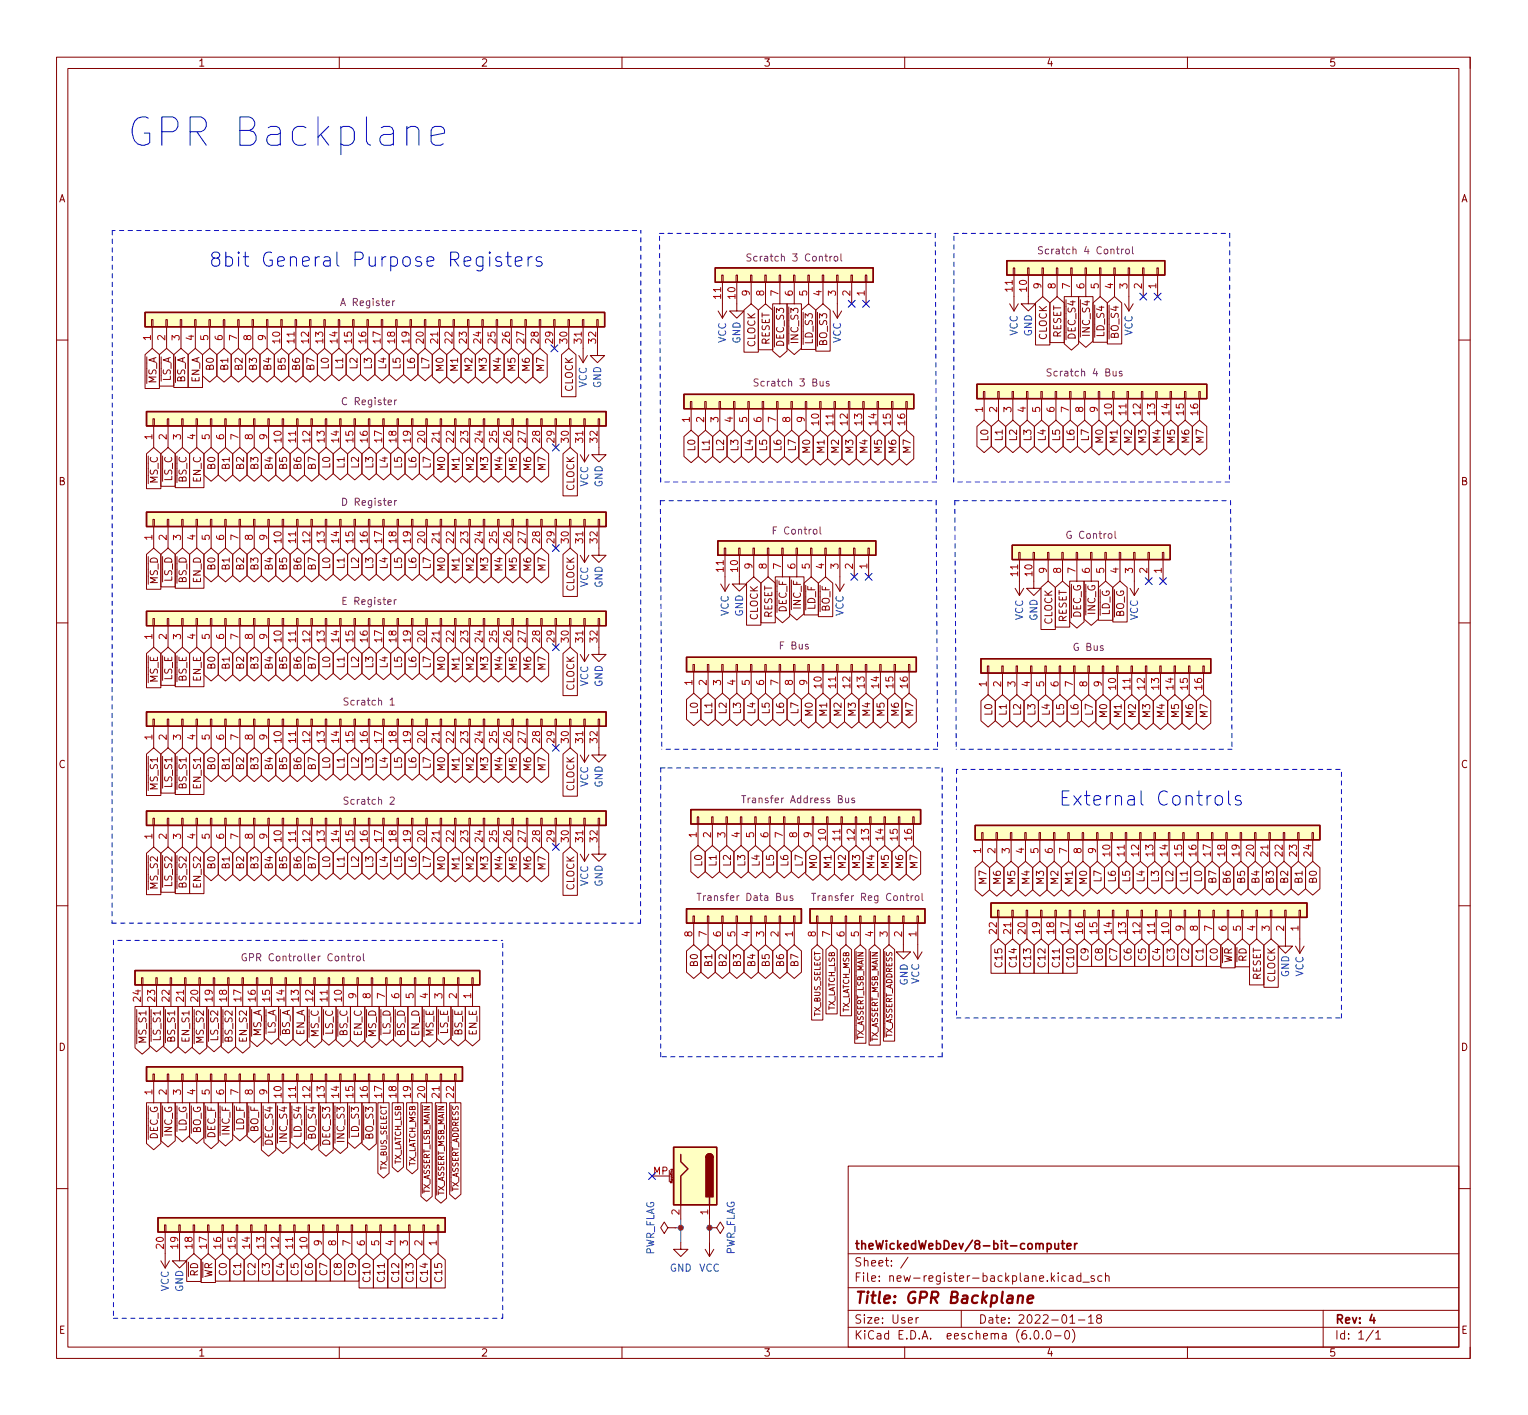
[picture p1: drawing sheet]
<svg xmlns="http://www.w3.org/2000/svg" width="270mm" height="250mm" viewBox="0 0 270 250" stroke-linecap="round" stroke-linejoin="round" font-family="sans-serif">
<defs><g id="words">
<text font-size="7" fill="#0000c2" x="22.4" y="25.9">GPR Backplane</text>
<g font-size="3.5" fill="#0000c2">
<text x="36.9" y="47.2">8bit General Purpose Registers</text>
<text x="187.2" y="142.4">External Controls</text>
</g>
<text font-size="2.8" fill="#840000" x="151" y="230.4">Title: GPR Backplane</text>
<g font-size="2.1" fill="#840000">
<text x="151" y="220.9">theWickedWebDev/8-bit-computer</text>
<text x="151" y="226.6">File: new-register-backplane.kicad_sch</text>
<text x="151" y="223.9">Sheet: /</text>
<text x="151" y="234">Size: User</text>
<text x="173" y="234">Date: 2022-01-18</text>
<text x="236" y="234">Rev: 4</text>
<text x="151" y="236.8">KiCad E.D.A. eeschema (6.0.0-0)</text>
<text x="236" y="236.8">Id: 1/1</text>
</g>
<g font-size="1.8" fill="#840000">
<text x="35" y="11.8">1</text>
<text x="85" y="11.8">2</text>
<text x="135" y="11.8">3</text>
<text x="185" y="11.8">4</text>
<text x="235" y="11.8">5</text>
<text x="10.3" y="35.8">A</text>
<text x="258.3" y="35.8">A</text>
<text x="187.7" y="59.8" transform="rotate(-90 187.7 59.8)">RESET</text>
<text x="37.8" y="65.3" transform="rotate(-90 37.8 65.3)">B0</text>
<text x="40.3" y="65.3" transform="rotate(-90 40.3 65.3)">B1</text>
<text x="42.9" y="65.3" transform="rotate(-90 42.9 65.3)">B2</text>
<text x="45.4" y="65.3" transform="rotate(-90 45.4 65.3)">B3</text>
<text x="48" y="65.3" transform="rotate(-90 48 65.3)">B4</text>
<text x="50.5" y="65.3" transform="rotate(-90 50.5 65.3)">B5</text>
<text x="53" y="65.3" transform="rotate(-90 53 65.3)">B6</text>
<text x="55.6" y="65.3" transform="rotate(-90 55.6 65.3)">B7</text>
<text x="58.1" y="65.1" transform="rotate(-90 58.1 65.1)">L0</text>
<text x="60.7" y="65.1" transform="rotate(-90 60.7 65.1)">L1</text>
<text x="63.2" y="65.1" transform="rotate(-90 63.2 65.1)">L2</text>
<text x="65.7" y="65.1" transform="rotate(-90 65.7 65.1)">L3</text>
<text x="68.3" y="65.1" transform="rotate(-90 68.3 65.1)">L4</text>
<text x="70.8" y="65.1" transform="rotate(-90 70.8 65.1)">L5</text>
<text x="73.4" y="65.1" transform="rotate(-90 73.4 65.1)">L6</text>
<text x="75.9" y="65.1" transform="rotate(-90 75.9 65.1)">L7</text>
<text x="78.4" y="65.5" transform="rotate(-90 78.4 65.5)">M0</text>
<text x="81" y="65.5" transform="rotate(-90 81 65.5)">M1</text>
<text x="83.5" y="65.5" transform="rotate(-90 83.5 65.5)">M2</text>
<text x="86.1" y="65.5" transform="rotate(-90 86.1 65.5)">M3</text>
<text x="88.6" y="65.5" transform="rotate(-90 88.6 65.5)">M4</text>
<text x="91.1" y="65.5" transform="rotate(-90 91.1 65.5)">M5</text>
<text x="93.7" y="65.5" transform="rotate(-90 93.7 65.5)">M6</text>
<text x="96.2" y="65.5" transform="rotate(-90 96.2 65.5)">M7</text>
<text x="133.6" y="61.4" transform="rotate(-90 133.6 61.4)">CLOCK</text>
<text x="136.1" y="61" transform="rotate(-90 136.1 61)">RESET</text>
<text x="138.6" y="62.4" transform="rotate(-90 138.6 62.4)">~{DEC_S3}</text>
<text x="141.2" y="61.7" transform="rotate(-90 141.2 61.7)">~{INC_S3}</text>
<text x="143.7" y="62" transform="rotate(-90 143.7 62)">~{LD_S3}</text>
<text x="146.3" y="62.3" transform="rotate(-90 146.3 62.3)">~{BO_S3}</text>
<text x="185.1" y="60.1" transform="rotate(-90 185.1 60.1)">CLOCK</text>
<text x="190.2" y="61.2" transform="rotate(-90 190.2 61.2)">~{DEC_S4}</text>
<text x="192.7" y="60.5" transform="rotate(-90 192.7 60.5)">~{INC_S4}</text>
<text x="195.3" y="60.7" transform="rotate(-90 195.3 60.7)">~{LD_S4}</text>
<text x="197.8" y="61" transform="rotate(-90 197.8 61)">~{BO_S4}</text>
<text x="27.6" y="69.3" transform="rotate(-90 27.6 69.3)">~{MS_A}</text>
<text x="30.2" y="68.9" transform="rotate(-90 30.2 68.9)">~{LS_A}</text>
<text x="32.7" y="69.1" transform="rotate(-90 32.7 69.1)">~{BS_A}</text>
<text x="35.3" y="67.7" transform="rotate(-90 35.3 67.7)">EN_A</text>
<text x="101.3" y="69.3" transform="rotate(-90 101.3 69.3)">CLOCK</text>
<text x="174.8" y="77.8" transform="rotate(-90 174.8 77.8)">L0</text>
<text x="177.3" y="77.8" transform="rotate(-90 177.3 77.8)">L1</text>
<text x="179.8" y="77.8" transform="rotate(-90 179.8 77.8)">L2</text>
<text x="182.4" y="77.8" transform="rotate(-90 182.4 77.8)">L3</text>
<text x="184.9" y="77.8" transform="rotate(-90 184.9 77.8)">L4</text>
<text x="187.5" y="77.8" transform="rotate(-90 187.5 77.8)">L5</text>
<text x="190" y="77.8" transform="rotate(-90 190 77.8)">L6</text>
<text x="192.5" y="77.8" transform="rotate(-90 192.5 77.8)">L7</text>
<text x="38.1" y="82.8" transform="rotate(-90 38.1 82.8)">B0</text>
<text x="40.6" y="82.8" transform="rotate(-90 40.6 82.8)">B1</text>
<text x="43.1" y="82.8" transform="rotate(-90 43.1 82.8)">B2</text>
<text x="45.7" y="82.8" transform="rotate(-90 45.7 82.8)">B3</text>
<text x="48.2" y="82.8" transform="rotate(-90 48.2 82.8)">B4</text>
<text x="50.8" y="82.8" transform="rotate(-90 50.8 82.8)">B5</text>
<text x="53.3" y="82.8" transform="rotate(-90 53.3 82.8)">B6</text>
<text x="55.8" y="82.8" transform="rotate(-90 55.8 82.8)">B7</text>
<text x="58.4" y="82.6" transform="rotate(-90 58.4 82.6)">L0</text>
<text x="60.9" y="82.6" transform="rotate(-90 60.9 82.6)">L1</text>
<text x="63.5" y="82.6" transform="rotate(-90 63.5 82.6)">L2</text>
<text x="66" y="82.6" transform="rotate(-90 66 82.6)">L3</text>
<text x="68.5" y="82.6" transform="rotate(-90 68.5 82.6)">L4</text>
<text x="71.1" y="82.6" transform="rotate(-90 71.1 82.6)">L5</text>
<text x="73.6" y="82.6" transform="rotate(-90 73.6 82.6)">L6</text>
<text x="76.2" y="82.6" transform="rotate(-90 76.2 82.6)">L7</text>
<text x="78.7" y="83" transform="rotate(-90 78.7 83)">M0</text>
<text x="81.2" y="83" transform="rotate(-90 81.2 83)">M1</text>
<text x="83.8" y="83" transform="rotate(-90 83.8 83)">M2</text>
<text x="86.3" y="83" transform="rotate(-90 86.3 83)">M3</text>
<text x="88.9" y="83" transform="rotate(-90 88.9 83)">M4</text>
<text x="91.4" y="83" transform="rotate(-90 91.4 83)">M5</text>
<text x="93.9" y="83" transform="rotate(-90 93.9 83)">M6</text>
<text x="96.5" y="83" transform="rotate(-90 96.5 83)">M7</text>
<text x="123" y="79.5" transform="rotate(-90 123 79.5)">L0</text>
<text x="125.5" y="79.5" transform="rotate(-90 125.5 79.5)">L1</text>
<text x="128" y="79.5" transform="rotate(-90 128 79.5)">L2</text>
<text x="130.6" y="79.5" transform="rotate(-90 130.6 79.5)">L3</text>
<text x="133.1" y="79.5" transform="rotate(-90 133.1 79.5)">L4</text>
<text x="135.7" y="79.5" transform="rotate(-90 135.7 79.5)">L5</text>
<text x="138.2" y="79.5" transform="rotate(-90 138.2 79.5)">L6</text>
<text x="140.7" y="79.5" transform="rotate(-90 140.7 79.5)">L7</text>
<text x="143.3" y="79.9" transform="rotate(-90 143.3 79.9)">M0</text>
<text x="145.8" y="79.9" transform="rotate(-90 145.8 79.9)">M1</text>
<text x="148.4" y="79.9" transform="rotate(-90 148.4 79.9)">M2</text>
<text x="150.9" y="79.9" transform="rotate(-90 150.9 79.9)">M3</text>
<text x="153.4" y="79.9" transform="rotate(-90 153.4 79.9)">M4</text>
<text x="156" y="79.9" transform="rotate(-90 156 79.9)">M5</text>
<text x="158.5" y="79.9" transform="rotate(-90 158.5 79.9)">M6</text>
<text x="161.1" y="79.9" transform="rotate(-90 161.1 79.9)">M7</text>
<text x="195.1" y="78.2" transform="rotate(-90 195.1 78.2)">M0</text>
<text x="197.6" y="78.2" transform="rotate(-90 197.6 78.2)">M1</text>
<text x="200.2" y="78.2" transform="rotate(-90 200.2 78.2)">M2</text>
<text x="202.7" y="78.2" transform="rotate(-90 202.7 78.2)">M3</text>
<text x="205.2" y="78.2" transform="rotate(-90 205.2 78.2)">M4</text>
<text x="207.8" y="78.2" transform="rotate(-90 207.8 78.2)">M5</text>
<text x="210.3" y="78.2" transform="rotate(-90 210.3 78.2)">M6</text>
<text x="212.9" y="78.2" transform="rotate(-90 212.9 78.2)">M7</text>
<text x="10.3" y="85.8">B</text>
<text x="27.9" y="86.8" transform="rotate(-90 27.9 86.8)">~{MS_C}</text>
<text x="30.4" y="86.4" transform="rotate(-90 30.4 86.4)">~{LS_C}</text>
<text x="35.5" y="85.2" transform="rotate(-90 35.5 85.2)">EN_C</text>
<text x="101.6" y="86.8" transform="rotate(-90 101.6 86.8)">CLOCK</text>
<text x="258.3" y="85.8">B</text>
<text x="38.1" y="100.6" transform="rotate(-90 38.1 100.6)">B0</text>
<text x="40.6" y="100.6" transform="rotate(-90 40.6 100.6)">B1</text>
<text x="43.1" y="100.6" transform="rotate(-90 43.1 100.6)">B2</text>
<text x="45.7" y="100.6" transform="rotate(-90 45.7 100.6)">B3</text>
<text x="48.2" y="100.6" transform="rotate(-90 48.2 100.6)">B4</text>
<text x="50.8" y="100.6" transform="rotate(-90 50.8 100.6)">B5</text>
<text x="53.3" y="100.6" transform="rotate(-90 53.3 100.6)">B6</text>
<text x="55.8" y="100.6" transform="rotate(-90 55.8 100.6)">B7</text>
<text x="58.4" y="100.4" transform="rotate(-90 58.4 100.4)">L0</text>
<text x="60.9" y="100.4" transform="rotate(-90 60.9 100.4)">L1</text>
<text x="63.5" y="100.4" transform="rotate(-90 63.5 100.4)">L2</text>
<text x="66" y="100.4" transform="rotate(-90 66 100.4)">L3</text>
<text x="68.5" y="100.4" transform="rotate(-90 68.5 100.4)">L4</text>
<text x="71.1" y="100.4" transform="rotate(-90 71.1 100.4)">L5</text>
<text x="73.6" y="100.4" transform="rotate(-90 73.6 100.4)">L6</text>
<text x="76.2" y="100.4" transform="rotate(-90 76.2 100.4)">L7</text>
<text x="78.7" y="100.8" transform="rotate(-90 78.7 100.8)">M0</text>
<text x="81.2" y="100.8" transform="rotate(-90 81.2 100.8)">M1</text>
<text x="83.8" y="100.8" transform="rotate(-90 83.8 100.8)">M2</text>
<text x="86.3" y="100.8" transform="rotate(-90 86.3 100.8)">M3</text>
<text x="88.9" y="100.8" transform="rotate(-90 88.9 100.8)">M4</text>
<text x="91.4" y="100.8" transform="rotate(-90 91.4 100.8)">M5</text>
<text x="93.9" y="100.8" transform="rotate(-90 93.9 100.8)">M6</text>
<text x="96.5" y="100.8" transform="rotate(-90 96.5 100.8)">M7</text>
<text x="27.9" y="104.6" transform="rotate(-90 27.9 104.6)">~{MS_D}</text>
<text x="30.4" y="104.2" transform="rotate(-90 30.4 104.2)">~{LS_D}</text>
<text x="35.5" y="103" transform="rotate(-90 35.5 103)">EN_D</text>
<text x="101.6" y="104.6" transform="rotate(-90 101.6 104.6)">CLOCK</text>
<text x="134" y="109.7" transform="rotate(-90 134 109.7)">CLOCK</text>
<text x="136.6" y="109.3" transform="rotate(-90 136.6 109.3)">RESET</text>
<text x="139.1" y="109.6" transform="rotate(-90 139.1 109.6)">~{DEC_F}</text>
<text x="141.6" y="108.9" transform="rotate(-90 141.6 108.9)">~{INC_F}</text>
<text x="144.2" y="109.2" transform="rotate(-90 144.2 109.2)">~{LD_F}</text>
<text x="146.7" y="109.5" transform="rotate(-90 146.7 109.5)">~{BO_F}</text>
<text x="186.1" y="110.4" transform="rotate(-90 186.1 110.4)">CLOCK</text>
<text x="188.6" y="110" transform="rotate(-90 188.6 110)">RESET</text>
<text x="191.2" y="110.7" transform="rotate(-90 191.2 110.7)">~{DEC_G}</text>
<text x="193.7" y="110" transform="rotate(-90 193.7 110)">~{INC_G}</text>
<text x="196.3" y="110.2" transform="rotate(-90 196.3 110.2)">~{LD_G}</text>
<text x="38.1" y="118.1" transform="rotate(-90 38.1 118.1)">B0</text>
<text x="40.6" y="118.1" transform="rotate(-90 40.6 118.1)">B1</text>
<text x="43.1" y="118.1" transform="rotate(-90 43.1 118.1)">B2</text>
<text x="45.7" y="118.1" transform="rotate(-90 45.7 118.1)">B3</text>
<text x="48.2" y="118.1" transform="rotate(-90 48.2 118.1)">B4</text>
<text x="50.8" y="118.1" transform="rotate(-90 50.8 118.1)">B5</text>
<text x="53.3" y="118.1" transform="rotate(-90 53.3 118.1)">B6</text>
<text x="55.8" y="118.1" transform="rotate(-90 55.8 118.1)">B7</text>
<text x="58.4" y="117.9" transform="rotate(-90 58.4 117.9)">L0</text>
<text x="60.9" y="117.9" transform="rotate(-90 60.9 117.9)">L1</text>
<text x="63.5" y="117.9" transform="rotate(-90 63.5 117.9)">L2</text>
<text x="66" y="117.9" transform="rotate(-90 66 117.9)">L3</text>
<text x="68.5" y="117.9" transform="rotate(-90 68.5 117.9)">L4</text>
<text x="71.1" y="117.9" transform="rotate(-90 71.1 117.9)">L5</text>
<text x="73.6" y="117.9" transform="rotate(-90 73.6 117.9)">L6</text>
<text x="76.2" y="117.9" transform="rotate(-90 76.2 117.9)">L7</text>
<text x="78.7" y="118.3" transform="rotate(-90 78.7 118.3)">M0</text>
<text x="81.2" y="118.3" transform="rotate(-90 81.2 118.3)">M1</text>
<text x="83.8" y="118.3" transform="rotate(-90 83.8 118.3)">M2</text>
<text x="86.3" y="118.3" transform="rotate(-90 86.3 118.3)">M3</text>
<text x="88.9" y="118.3" transform="rotate(-90 88.9 118.3)">M4</text>
<text x="91.4" y="118.3" transform="rotate(-90 91.4 118.3)">M5</text>
<text x="93.9" y="118.3" transform="rotate(-90 93.9 118.3)">M6</text>
<text x="96.5" y="118.3" transform="rotate(-90 96.5 118.3)">M7</text>
<text x="27.9" y="122" transform="rotate(-90 27.9 122)">~{MS_E}</text>
<text x="30.4" y="121.6" transform="rotate(-90 30.4 121.6)">~{LS_E}</text>
<text x="33" y="121.8" transform="rotate(-90 33 121.8)">~{BS_E}</text>
<text x="35.5" y="120.5" transform="rotate(-90 35.5 120.5)">EN_E</text>
<text x="101.6" y="122.1" transform="rotate(-90 101.6 122.1)">CLOCK</text>
<text x="123.4" y="126" transform="rotate(-90 123.4 126)">L0</text>
<text x="125.9" y="126" transform="rotate(-90 125.9 126)">L1</text>
<text x="128.5" y="126" transform="rotate(-90 128.5 126)">L2</text>
<text x="131" y="126" transform="rotate(-90 131 126)">L3</text>
<text x="133.6" y="126" transform="rotate(-90 133.6 126)">L4</text>
<text x="136.1" y="126" transform="rotate(-90 136.1 126)">L5</text>
<text x="138.6" y="126" transform="rotate(-90 138.6 126)">L6</text>
<text x="141.2" y="126" transform="rotate(-90 141.2 126)">L7</text>
<text x="143.7" y="126.4" transform="rotate(-90 143.7 126.4)">M0</text>
<text x="146.3" y="126.4" transform="rotate(-90 146.3 126.4)">M1</text>
<text x="148.8" y="126.4" transform="rotate(-90 148.8 126.4)">M2</text>
<text x="151.3" y="126.4" transform="rotate(-90 151.3 126.4)">M3</text>
<text x="153.9" y="126.4" transform="rotate(-90 153.9 126.4)">M4</text>
<text x="156.4" y="126.4" transform="rotate(-90 156.4 126.4)">M5</text>
<text x="159" y="126.4" transform="rotate(-90 159 126.4)">M6</text>
<text x="161.5" y="126.4" transform="rotate(-90 161.5 126.4)">M7</text>
<text x="175.5" y="126.3" transform="rotate(-90 175.5 126.3)">L0</text>
<text x="178" y="126.3" transform="rotate(-90 178 126.3)">L1</text>
<text x="180.6" y="126.3" transform="rotate(-90 180.6 126.3)">L2</text>
<text x="183.1" y="126.3" transform="rotate(-90 183.1 126.3)">L3</text>
<text x="185.6" y="126.3" transform="rotate(-90 185.6 126.3)">L4</text>
<text x="188.2" y="126.3" transform="rotate(-90 188.2 126.3)">L5</text>
<text x="190.7" y="126.3" transform="rotate(-90 190.7 126.3)">L6</text>
<text x="193.3" y="126.3" transform="rotate(-90 193.3 126.3)">L7</text>
<text x="195.8" y="126.7" transform="rotate(-90 195.8 126.7)">M0</text>
<text x="198.3" y="126.7" transform="rotate(-90 198.3 126.7)">M1</text>
<text x="200.9" y="126.7" transform="rotate(-90 200.9 126.7)">M2</text>
<text x="203.4" y="126.7" transform="rotate(-90 203.4 126.7)">M3</text>
<text x="206" y="126.7" transform="rotate(-90 206 126.7)">M4</text>
<text x="208.5" y="126.7" transform="rotate(-90 208.5 126.7)">M5</text>
<text x="211" y="126.7" transform="rotate(-90 211 126.7)">M6</text>
<text x="213.6" y="126.7" transform="rotate(-90 213.6 126.7)">M7</text>
<text x="10.3" y="135.8">C</text>
<text x="38.1" y="135.9" transform="rotate(-90 38.1 135.9)">B0</text>
<text x="40.6" y="135.9" transform="rotate(-90 40.6 135.9)">B1</text>
<text x="43.1" y="135.9" transform="rotate(-90 43.1 135.9)">B2</text>
<text x="45.7" y="135.9" transform="rotate(-90 45.7 135.9)">B3</text>
<text x="48.2" y="135.9" transform="rotate(-90 48.2 135.9)">B4</text>
<text x="50.8" y="135.9" transform="rotate(-90 50.8 135.9)">B5</text>
<text x="53.3" y="135.9" transform="rotate(-90 53.3 135.9)">B6</text>
<text x="55.8" y="135.9" transform="rotate(-90 55.8 135.9)">B7</text>
<text x="58.4" y="135.7" transform="rotate(-90 58.4 135.7)">L0</text>
<text x="60.9" y="135.7" transform="rotate(-90 60.9 135.7)">L1</text>
<text x="63.5" y="135.7" transform="rotate(-90 63.5 135.7)">L2</text>
<text x="66" y="135.7" transform="rotate(-90 66 135.7)">L3</text>
<text x="68.5" y="135.7" transform="rotate(-90 68.5 135.7)">L4</text>
<text x="71.1" y="135.7" transform="rotate(-90 71.1 135.7)">L5</text>
<text x="73.6" y="135.7" transform="rotate(-90 73.6 135.7)">L6</text>
<text x="76.2" y="135.7" transform="rotate(-90 76.2 135.7)">L7</text>
<text x="78.7" y="136.1" transform="rotate(-90 78.7 136.1)">M0</text>
<text x="81.2" y="136.1" transform="rotate(-90 81.2 136.1)">M1</text>
<text x="83.8" y="136.1" transform="rotate(-90 83.8 136.1)">M2</text>
<text x="86.3" y="136.1" transform="rotate(-90 86.3 136.1)">M3</text>
<text x="88.9" y="136.1" transform="rotate(-90 88.9 136.1)">M4</text>
<text x="91.4" y="136.1" transform="rotate(-90 91.4 136.1)">M5</text>
<text x="93.9" y="136.1" transform="rotate(-90 93.9 136.1)">M6</text>
<text x="96.5" y="136.1" transform="rotate(-90 96.5 136.1)">M7</text>
<text x="258.3" y="135.8">C</text>
<text x="27.9" y="140.8" transform="rotate(-90 27.9 140.8)">~{MS_S1}</text>
<text x="30.4" y="140.4" transform="rotate(-90 30.4 140.4)">~{LS_S1}</text>
<text x="33" y="140.6" transform="rotate(-90 33 140.6)">~{BS_S1}</text>
<text x="35.5" y="139.2" transform="rotate(-90 35.5 139.2)">EN_S1</text>
<text x="101.6" y="139.9" transform="rotate(-90 101.6 139.9)">CLOCK</text>
<text x="38.1" y="153.4" transform="rotate(-90 38.1 153.4)">B0</text>
<text x="40.6" y="153.4" transform="rotate(-90 40.6 153.4)">B1</text>
<text x="43.1" y="153.4" transform="rotate(-90 43.1 153.4)">B2</text>
<text x="45.7" y="153.4" transform="rotate(-90 45.7 153.4)">B3</text>
<text x="48.2" y="153.4" transform="rotate(-90 48.2 153.4)">B4</text>
<text x="50.8" y="153.4" transform="rotate(-90 50.8 153.4)">B5</text>
<text x="53.3" y="153.4" transform="rotate(-90 53.3 153.4)">B6</text>
<text x="55.8" y="153.4" transform="rotate(-90 55.8 153.4)">B7</text>
<text x="58.4" y="153.2" transform="rotate(-90 58.4 153.2)">L0</text>
<text x="60.9" y="153.2" transform="rotate(-90 60.9 153.2)">L1</text>
<text x="63.5" y="153.2" transform="rotate(-90 63.5 153.2)">L2</text>
<text x="66" y="153.2" transform="rotate(-90 66 153.2)">L3</text>
<text x="68.5" y="153.2" transform="rotate(-90 68.5 153.2)">L4</text>
<text x="71.1" y="153.2" transform="rotate(-90 71.1 153.2)">L5</text>
<text x="73.6" y="153.2" transform="rotate(-90 73.6 153.2)">L6</text>
<text x="76.2" y="153.2" transform="rotate(-90 76.2 153.2)">L7</text>
<text x="78.7" y="153.6" transform="rotate(-90 78.7 153.6)">M0</text>
<text x="81.2" y="153.6" transform="rotate(-90 81.2 153.6)">M1</text>
<text x="83.8" y="153.6" transform="rotate(-90 83.8 153.6)">M2</text>
<text x="86.3" y="153.6" transform="rotate(-90 86.3 153.6)">M3</text>
<text x="88.9" y="153.6" transform="rotate(-90 88.9 153.6)">M4</text>
<text x="91.4" y="153.6" transform="rotate(-90 91.4 153.6)">M5</text>
<text x="93.9" y="153.6" transform="rotate(-90 93.9 153.6)">M6</text>
<text x="96.5" y="153.6" transform="rotate(-90 96.5 153.6)">M7</text>
<text x="124.2" y="153" transform="rotate(-90 124.2 153)">L0</text>
<text x="126.7" y="153" transform="rotate(-90 126.7 153)">L1</text>
<text x="129.2" y="153" transform="rotate(-90 129.2 153)">L2</text>
<text x="131.8" y="153" transform="rotate(-90 131.8 153)">L3</text>
<text x="134.3" y="153" transform="rotate(-90 134.3 153)">L4</text>
<text x="136.9" y="153" transform="rotate(-90 136.9 153)">L5</text>
<text x="139.4" y="153" transform="rotate(-90 139.4 153)">L6</text>
<text x="141.9" y="153" transform="rotate(-90 141.9 153)">L7</text>
<text x="144.5" y="153.3" transform="rotate(-90 144.5 153.3)">M0</text>
<text x="147" y="153.3" transform="rotate(-90 147 153.3)">M1</text>
<text x="149.6" y="153.3" transform="rotate(-90 149.6 153.3)">M2</text>
<text x="152.1" y="153.3" transform="rotate(-90 152.1 153.3)">M3</text>
<text x="154.6" y="153.3" transform="rotate(-90 154.6 153.3)">M4</text>
<text x="157.2" y="153.3" transform="rotate(-90 157.2 153.3)">M5</text>
<text x="159.7" y="153.3" transform="rotate(-90 159.7 153.3)">M6</text>
<text x="162.3" y="153.3" transform="rotate(-90 162.3 153.3)">M7</text>
<text x="194.8" y="155.7" transform="rotate(-90 194.8 155.7)">L7</text>
<text x="197.3" y="155.7" transform="rotate(-90 197.3 155.7)">L6</text>
<text x="199.9" y="155.7" transform="rotate(-90 199.9 155.7)">L5</text>
<text x="202.4" y="155.7" transform="rotate(-90 202.4 155.7)">L4</text>
<text x="204.9" y="155.7" transform="rotate(-90 204.9 155.7)">L3</text>
<text x="207.5" y="155.7" transform="rotate(-90 207.5 155.7)">L2</text>
<text x="210" y="155.7" transform="rotate(-90 210 155.7)">L1</text>
<text x="212.6" y="155.7" transform="rotate(-90 212.6 155.7)">L0</text>
<text x="215.1" y="155.9" transform="rotate(-90 215.1 155.9)">B7</text>
<text x="217.6" y="155.9" transform="rotate(-90 217.6 155.9)">B6</text>
<text x="220.2" y="155.9" transform="rotate(-90 220.2 155.9)">B5</text>
<text x="222.7" y="155.9" transform="rotate(-90 222.7 155.9)">B4</text>
<text x="225.3" y="155.9" transform="rotate(-90 225.3 155.9)">B3</text>
<text x="227.8" y="155.9" transform="rotate(-90 227.8 155.9)">B2</text>
<text x="230.3" y="155.9" transform="rotate(-90 230.3 155.9)">B1</text>
<text x="232.9" y="155.9" transform="rotate(-90 232.9 155.9)">B0</text>
<text x="27.9" y="158.3" transform="rotate(-90 27.9 158.3)">~{MS_S2}</text>
<text x="30.4" y="157.9" transform="rotate(-90 30.4 157.9)">~{LS_S2}</text>
<text x="33" y="158.1" transform="rotate(-90 33 158.1)">~{BS_S2}</text>
<text x="35.5" y="156.7" transform="rotate(-90 35.5 156.7)">EN_S2</text>
<text x="101.6" y="157.4" transform="rotate(-90 101.6 157.4)">CLOCK</text>
<text x="174.5" y="156.1" transform="rotate(-90 174.5 156.1)">M7</text>
<text x="177" y="156.1" transform="rotate(-90 177 156.1)">M6</text>
<text x="179.5" y="156.1" transform="rotate(-90 179.5 156.1)">M5</text>
<text x="182.1" y="156.1" transform="rotate(-90 182.1 156.1)">M4</text>
<text x="184.6" y="156.1" transform="rotate(-90 184.6 156.1)">M3</text>
<text x="187.2" y="156.1" transform="rotate(-90 187.2 156.1)">M2</text>
<text x="189.7" y="156.1" transform="rotate(-90 189.7 156.1)">M1</text>
<text x="192.2" y="156.1" transform="rotate(-90 192.2 156.1)">M0</text>
<text x="123.4" y="170.7" transform="rotate(-90 123.4 170.7)">B0</text>
<text x="125.9" y="170.7" transform="rotate(-90 125.9 170.7)">B1</text>
<text x="128.5" y="170.7" transform="rotate(-90 128.5 170.7)">B2</text>
<text x="131" y="170.7" transform="rotate(-90 131 170.7)">B3</text>
<text x="133.6" y="170.7" transform="rotate(-90 133.6 170.7)">B4</text>
<text x="136.1" y="170.7" transform="rotate(-90 136.1 170.7)">B5</text>
<text x="138.6" y="170.7" transform="rotate(-90 138.6 170.7)">B6</text>
<text x="141.2" y="170.7" transform="rotate(-90 141.2 170.7)">B7</text>
<text x="177.3" y="170.6" transform="rotate(-90 177.3 170.6)">C15</text>
<text x="179.8" y="170.6" transform="rotate(-90 179.8 170.6)">C14</text>
<text x="182.3" y="170.6" transform="rotate(-90 182.3 170.6)">C13</text>
<text x="184.9" y="170.6" transform="rotate(-90 184.9 170.6)">C12</text>
<text x="187.4" y="170.6" transform="rotate(-90 187.4 170.6)">C11</text>
<text x="190" y="170.6" transform="rotate(-90 190 170.6)">C10</text>
<text x="192.5" y="169.7" transform="rotate(-90 192.5 169.7)">C9</text>
<text x="195" y="169.7" transform="rotate(-90 195 169.7)">C8</text>
<text x="197.6" y="169.7" transform="rotate(-90 197.6 169.7)">C7</text>
<text x="200.1" y="169.7" transform="rotate(-90 200.1 169.7)">C6</text>
<text x="202.7" y="169.7" transform="rotate(-90 202.7 169.7)">C5</text>
<text x="205.2" y="169.7" transform="rotate(-90 205.2 169.7)">C4</text>
<text x="207.7" y="169.7" transform="rotate(-90 207.7 169.7)">C3</text>
<text x="210.3" y="169.7" transform="rotate(-90 210.3 169.7)">C2</text>
<text x="212.8" y="169.7" transform="rotate(-90 212.8 169.7)">C1</text>
<text x="215.4" y="169.7" transform="rotate(-90 215.4 169.7)">C0</text>
<text x="217.9" y="171.7" transform="rotate(-90 217.9 171.7)">~{WR}</text>
<text x="220.4" y="171.3" transform="rotate(-90 220.4 171.3)">~{RD}</text>
<text x="223" y="173.3" transform="rotate(-90 223 173.3)">RESET</text>
<text x="225.5" y="173.7" transform="rotate(-90 225.5 173.7)">CLOCK</text>
<text x="10.3" y="185.8">D</text>
<text x="25.9" y="185.6" transform="rotate(-90 25.9 185.6)">~{MS_S1}</text>
<text x="28.4" y="185.2" transform="rotate(-90 28.4 185.2)">~{LS_S1}</text>
<text x="31" y="185.4" transform="rotate(-90 31 185.4)">~{BS_S1}</text>
<text x="33.5" y="184" transform="rotate(-90 33.5 184)">EN_S1</text>
<text x="36" y="185.6" transform="rotate(-90 36 185.6)">~{MS_S2}</text>
<text x="38.6" y="185.2" transform="rotate(-90 38.6 185.2)">~{LS_S2}</text>
<text x="41.1" y="185.4" transform="rotate(-90 41.1 185.4)">~{BS_S2}</text>
<text x="43.7" y="184" transform="rotate(-90 43.7 184)">EN_S2</text>
<text x="46.2" y="184.7" transform="rotate(-90 46.2 184.7)">~{MS_A}</text>
<text x="48.7" y="184.3" transform="rotate(-90 48.7 184.3)">~{LS_A}</text>
<text x="51.3" y="184.5" transform="rotate(-90 51.3 184.5)">~{BS_A}</text>
<text x="53.8" y="183.1" transform="rotate(-90 53.8 183.1)">EN_A</text>
<text x="56.4" y="184.7" transform="rotate(-90 56.4 184.7)">~{MS_C}</text>
<text x="58.9" y="184.3" transform="rotate(-90 58.9 184.3)">~{LS_C}</text>
<text x="64" y="183.1" transform="rotate(-90 64 183.1)">EN_C</text>
<text x="66.5" y="184.7" transform="rotate(-90 66.5 184.7)">~{MS_D}</text>
<text x="69.1" y="184.3" transform="rotate(-90 69.1 184.3)">~{LS_D}</text>
<text x="74.1" y="183.1" transform="rotate(-90 74.1 183.1)">EN_D</text>
<text x="76.7" y="184.6" transform="rotate(-90 76.7 184.6)">~{MS_E}</text>
<text x="79.2" y="184.2" transform="rotate(-90 79.2 184.2)">~{LS_E}</text>
<text x="81.8" y="184.4" transform="rotate(-90 81.8 184.4)">~{BS_E}</text>
<text x="84.3" y="183" transform="rotate(-90 84.3 183)">EN_E</text>
<text x="258.3" y="185.8">D</text>
<text x="27.9" y="202.9" transform="rotate(-90 27.9 202.9)">~{DEC_G}</text>
<text x="30.4" y="202.2" transform="rotate(-90 30.4 202.2)">~{INC_G}</text>
<text x="33" y="201.5" transform="rotate(-90 33 201.5)">~{LD_G}</text>
<text x="35.5" y="201.8" transform="rotate(-90 35.5 201.8)">~{BO_G}</text>
<text x="38.1" y="202.6" transform="rotate(-90 38.1 202.6)">~{DEC_F}</text>
<text x="40.6" y="201.9" transform="rotate(-90 40.6 201.9)">~{INC_F}</text>
<text x="43.1" y="201.2" transform="rotate(-90 43.1 201.2)">~{LD_F}</text>
<text x="45.7" y="201.5" transform="rotate(-90 45.7 201.5)">~{BO_F}</text>
<text x="48.2" y="203.7" transform="rotate(-90 48.2 203.7)">~{DEC_S4}</text>
<text x="50.8" y="203" transform="rotate(-90 50.8 203)">~{INC_S4}</text>
<text x="53.3" y="202.3" transform="rotate(-90 53.3 202.3)">~{LD_S4}</text>
<text x="55.8" y="202.6" transform="rotate(-90 55.8 202.6)">~{BO_S4}</text>
<text x="58.4" y="203.7" transform="rotate(-90 58.4 203.7)">~{DEC_S3}</text>
<text x="60.9" y="203" transform="rotate(-90 60.9 203)">~{INC_S3}</text>
<text x="63.5" y="202.3" transform="rotate(-90 63.5 202.3)">~{LD_S3}</text>
<text x="66" y="202.6" transform="rotate(-90 66 202.6)">~{BO_S3}</text>
<text x="35" y="227" transform="rotate(-90 35 227)">~{RD}</text>
<text x="37.6" y="227.3" transform="rotate(-90 37.6 227.3)">~{WR}</text>
<text x="40.1" y="225.3" transform="rotate(-90 40.1 225.3)">C0</text>
<text x="42.6" y="225.3" transform="rotate(-90 42.6 225.3)">C1</text>
<text x="45.2" y="225.3" transform="rotate(-90 45.2 225.3)">C2</text>
<text x="47.7" y="225.3" transform="rotate(-90 47.7 225.3)">C3</text>
<text x="50.3" y="225.3" transform="rotate(-90 50.3 225.3)">C4</text>
<text x="52.8" y="225.3" transform="rotate(-90 52.8 225.3)">C5</text>
<text x="55.3" y="225.3" transform="rotate(-90 55.3 225.3)">C6</text>
<text x="57.9" y="225.3" transform="rotate(-90 57.9 225.3)">C7</text>
<text x="60.4" y="225.3" transform="rotate(-90 60.4 225.3)">C8</text>
<text x="63" y="225.3" transform="rotate(-90 63 225.3)">C9</text>
<text x="65.5" y="226.3" transform="rotate(-90 65.5 226.3)">C10</text>
<text x="68" y="226.3" transform="rotate(-90 68 226.3)">C11</text>
<text x="70.6" y="226.3" transform="rotate(-90 70.6 226.3)">C12</text>
<text x="73.1" y="226.3" transform="rotate(-90 73.1 226.3)">C13</text>
<text x="75.7" y="226.3" transform="rotate(-90 75.7 226.3)">C14</text>
<text x="78.2" y="226.3" transform="rotate(-90 78.2 226.3)">C15</text>
<text x="10.4" y="235.8">E</text>
<text x="35" y="239.8">1</text>
<text x="85" y="239.8">2</text>
<text x="135" y="239.8">3</text>
<text x="185" y="239.8">4</text>
<text x="235" y="239.8">5</text>
<text x="258.4" y="235.8">E</text>
</g>
<g font-size="1.8" fill="#840084">
<text x="133.1" y="46.2">Scratch 3 Control</text>
<text x="184.7" y="44.9">Scratch 4 Control</text>
<text x="60.6" y="54.1">A Register</text>
<text x="60.9" y="71.6">C Register</text>
<text x="134.1" y="68.3">Scratch 3 Bus</text>
<text x="185.9" y="66.5">Scratch 4 Bus</text>
<text x="60.9" y="89.4">D Register</text>
<text x="137" y="94.5">F Control</text>
<text x="188.9" y="95.2">G Control</text>
<text x="60.9" y="106.9">E Register</text>
<text x="138" y="114.8">F Bus</text>
<text x="189.9" y="115">G Bus</text>
<text x="61.3" y="124.7">Scratch 1</text>
<text x="61.3" y="142.2">Scratch 2</text>
<text x="132" y="142">Transfer Address Bus</text>
<text x="124.2" y="159.2">Transfer Data Bus</text>
<text x="144.6" y="159.2">Transfer Reg Control</text>
<text x="43.8" y="169.9">GPR Controller Control</text>
</g>
<g font-size="1.8" fill="#a90000">
<text x="127.5" y="52.8" transform="rotate(-90 127.5 52.8)">11</text>
<text x="130" y="52.8" transform="rotate(-90 130 52.8)">10</text>
<text x="132.6" y="52.3" transform="rotate(-90 132.6 52.3)">9</text>
<text x="135.1" y="52.3" transform="rotate(-90 135.1 52.3)">8</text>
<text x="137.7" y="52.3" transform="rotate(-90 137.7 52.3)">7</text>
<text x="140.2" y="52.3" transform="rotate(-90 140.2 52.3)">6</text>
<text x="142.7" y="52.3" transform="rotate(-90 142.7 52.3)">5</text>
<text x="145.3" y="52.3" transform="rotate(-90 145.3 52.3)">4</text>
<text x="147.8" y="52.3" transform="rotate(-90 147.8 52.3)">3</text>
<text x="150.4" y="52.3" transform="rotate(-90 150.4 52.3)">2</text>
<text x="152.9" y="52.3" transform="rotate(-90 152.9 52.3)">1</text>
<text x="179.1" y="51.5" transform="rotate(-90 179.1 51.5)">11</text>
<text x="181.6" y="51.5" transform="rotate(-90 181.6 51.5)">10</text>
<text x="184.1" y="51" transform="rotate(-90 184.1 51)">9</text>
<text x="186.7" y="51" transform="rotate(-90 186.7 51)">8</text>
<text x="189.2" y="51" transform="rotate(-90 189.2 51)">7</text>
<text x="191.8" y="51" transform="rotate(-90 191.8 51)">6</text>
<text x="194.3" y="51" transform="rotate(-90 194.3 51)">5</text>
<text x="196.8" y="51" transform="rotate(-90 196.8 51)">4</text>
<text x="199.4" y="51" transform="rotate(-90 199.4 51)">3</text>
<text x="201.9" y="51" transform="rotate(-90 201.9 51)">2</text>
<text x="204.5" y="51" transform="rotate(-90 204.5 51)">1</text>
<text x="26.7" y="60.2" transform="rotate(-90 26.7 60.2)">1</text>
<text x="29.2" y="60.2" transform="rotate(-90 29.2 60.2)">2</text>
<text x="31.7" y="60.2" transform="rotate(-90 31.7 60.2)">3</text>
<text x="34.3" y="60.2" transform="rotate(-90 34.3 60.2)">4</text>
<text x="36.8" y="60.2" transform="rotate(-90 36.8 60.2)">5</text>
<text x="39.4" y="60.2" transform="rotate(-90 39.4 60.2)">6</text>
<text x="41.9" y="60.2" transform="rotate(-90 41.9 60.2)">7</text>
<text x="44.4" y="60.2" transform="rotate(-90 44.4 60.2)">8</text>
<text x="47" y="60.2" transform="rotate(-90 47 60.2)">9</text>
<text x="49.5" y="60.7" transform="rotate(-90 49.5 60.7)">10</text>
<text x="52.1" y="60.7" transform="rotate(-90 52.1 60.7)">11</text>
<text x="54.6" y="60.7" transform="rotate(-90 54.6 60.7)">12</text>
<text x="57.1" y="60.7" transform="rotate(-90 57.1 60.7)">13</text>
<text x="59.7" y="60.7" transform="rotate(-90 59.7 60.7)">14</text>
<text x="62.2" y="60.7" transform="rotate(-90 62.2 60.7)">15</text>
<text x="64.8" y="60.7" transform="rotate(-90 64.8 60.7)">16</text>
<text x="67.3" y="60.7" transform="rotate(-90 67.3 60.7)">17</text>
<text x="69.8" y="60.7" transform="rotate(-90 69.8 60.7)">18</text>
<text x="72.4" y="60.7" transform="rotate(-90 72.4 60.7)">19</text>
<text x="74.9" y="60.7" transform="rotate(-90 74.9 60.7)">20</text>
<text x="77.5" y="60.7" transform="rotate(-90 77.5 60.7)">21</text>
<text x="80" y="60.7" transform="rotate(-90 80 60.7)">22</text>
<text x="82.5" y="60.7" transform="rotate(-90 82.5 60.7)">23</text>
<text x="85.1" y="60.7" transform="rotate(-90 85.1 60.7)">24</text>
<text x="87.6" y="60.7" transform="rotate(-90 87.6 60.7)">25</text>
<text x="90.2" y="60.7" transform="rotate(-90 90.2 60.7)">26</text>
<text x="92.7" y="60.7" transform="rotate(-90 92.7 60.7)">27</text>
<text x="95.2" y="60.7" transform="rotate(-90 95.2 60.7)">28</text>
<text x="97.8" y="60.7" transform="rotate(-90 97.8 60.7)">29</text>
<text x="100.3" y="60.7" transform="rotate(-90 100.3 60.7)">30</text>
<text x="102.9" y="60.7" transform="rotate(-90 102.9 60.7)">31</text>
<text x="105.4" y="60.7" transform="rotate(-90 105.4 60.7)">32</text>
<text x="26.9" y="77.7" transform="rotate(-90 26.9 77.7)">1</text>
<text x="29.5" y="77.7" transform="rotate(-90 29.5 77.7)">2</text>
<text x="32" y="77.7" transform="rotate(-90 32 77.7)">3</text>
<text x="34.5" y="77.7" transform="rotate(-90 34.5 77.7)">4</text>
<text x="37.1" y="77.7" transform="rotate(-90 37.1 77.7)">5</text>
<text x="39.6" y="77.7" transform="rotate(-90 39.6 77.7)">6</text>
<text x="42.2" y="77.7" transform="rotate(-90 42.2 77.7)">7</text>
<text x="44.7" y="77.7" transform="rotate(-90 44.7 77.7)">8</text>
<text x="47.2" y="77.7" transform="rotate(-90 47.2 77.7)">9</text>
<text x="122" y="74.6" transform="rotate(-90 122 74.6)">1</text>
<text x="124.5" y="74.6" transform="rotate(-90 124.5 74.6)">2</text>
<text x="127.1" y="74.6" transform="rotate(-90 127.1 74.6)">3</text>
<text x="129.6" y="74.6" transform="rotate(-90 129.6 74.6)">4</text>
<text x="132.1" y="74.6" transform="rotate(-90 132.1 74.6)">5</text>
<text x="134.7" y="74.6" transform="rotate(-90 134.7 74.6)">6</text>
<text x="137.2" y="74.6" transform="rotate(-90 137.2 74.6)">7</text>
<text x="139.8" y="74.6" transform="rotate(-90 139.8 74.6)">8</text>
<text x="142.3" y="74.6" transform="rotate(-90 142.3 74.6)">9</text>
<text x="144.8" y="75.1" transform="rotate(-90 144.8 75.1)">10</text>
<text x="147.4" y="75.1" transform="rotate(-90 147.4 75.1)">11</text>
<text x="149.9" y="75.1" transform="rotate(-90 149.9 75.1)">12</text>
<text x="152.5" y="75.1" transform="rotate(-90 152.5 75.1)">13</text>
<text x="155" y="75.1" transform="rotate(-90 155 75.1)">14</text>
<text x="157.5" y="75.1" transform="rotate(-90 157.5 75.1)">15</text>
<text x="160.1" y="75.1" transform="rotate(-90 160.1 75.1)">16</text>
<text x="173.8" y="72.9" transform="rotate(-90 173.8 72.9)">1</text>
<text x="176.3" y="72.9" transform="rotate(-90 176.3 72.9)">2</text>
<text x="178.9" y="72.9" transform="rotate(-90 178.9 72.9)">3</text>
<text x="181.4" y="72.9" transform="rotate(-90 181.4 72.9)">4</text>
<text x="183.9" y="72.9" transform="rotate(-90 183.9 72.9)">5</text>
<text x="186.5" y="72.9" transform="rotate(-90 186.5 72.9)">6</text>
<text x="189" y="72.9" transform="rotate(-90 189 72.9)">7</text>
<text x="191.6" y="72.9" transform="rotate(-90 191.6 72.9)">8</text>
<text x="194.1" y="72.9" transform="rotate(-90 194.1 72.9)">9</text>
<text x="196.6" y="73.4" transform="rotate(-90 196.6 73.4)">10</text>
<text x="199.2" y="73.4" transform="rotate(-90 199.2 73.4)">11</text>
<text x="201.7" y="73.4" transform="rotate(-90 201.7 73.4)">12</text>
<text x="204.3" y="73.4" transform="rotate(-90 204.3 73.4)">13</text>
<text x="206.8" y="73.4" transform="rotate(-90 206.8 73.4)">14</text>
<text x="209.3" y="73.4" transform="rotate(-90 209.3 73.4)">15</text>
<text x="211.9" y="73.4" transform="rotate(-90 211.9 73.4)">16</text>
<text x="49.8" y="78.2" transform="rotate(-90 49.8 78.2)">10</text>
<text x="52.3" y="78.2" transform="rotate(-90 52.3 78.2)">11</text>
<text x="54.9" y="78.2" transform="rotate(-90 54.9 78.2)">12</text>
<text x="57.4" y="78.2" transform="rotate(-90 57.4 78.2)">13</text>
<text x="59.9" y="78.2" transform="rotate(-90 59.9 78.2)">14</text>
<text x="62.5" y="78.2" transform="rotate(-90 62.5 78.2)">15</text>
<text x="65" y="78.2" transform="rotate(-90 65 78.2)">16</text>
<text x="67.6" y="78.2" transform="rotate(-90 67.6 78.2)">17</text>
<text x="70.1" y="78.2" transform="rotate(-90 70.1 78.2)">18</text>
<text x="72.6" y="78.2" transform="rotate(-90 72.6 78.2)">19</text>
<text x="75.2" y="78.2" transform="rotate(-90 75.2 78.2)">20</text>
<text x="77.7" y="78.2" transform="rotate(-90 77.7 78.2)">21</text>
<text x="80.3" y="78.2" transform="rotate(-90 80.3 78.2)">22</text>
<text x="82.8" y="78.2" transform="rotate(-90 82.8 78.2)">23</text>
<text x="85.3" y="78.2" transform="rotate(-90 85.3 78.2)">24</text>
<text x="87.9" y="78.2" transform="rotate(-90 87.9 78.2)">25</text>
<text x="90.4" y="78.2" transform="rotate(-90 90.4 78.2)">26</text>
<text x="93" y="78.2" transform="rotate(-90 93 78.2)">27</text>
<text x="95.5" y="78.2" transform="rotate(-90 95.5 78.2)">28</text>
<text x="98" y="78.2" transform="rotate(-90 98 78.2)">29</text>
<text x="100.6" y="78.2" transform="rotate(-90 100.6 78.2)">30</text>
<text x="103.1" y="78.2" transform="rotate(-90 103.1 78.2)">31</text>
<text x="105.7" y="78.2" transform="rotate(-90 105.7 78.2)">32</text>
<text x="26.9" y="95.5" transform="rotate(-90 26.9 95.5)">1</text>
<text x="29.5" y="95.5" transform="rotate(-90 29.5 95.5)">2</text>
<text x="32" y="95.5" transform="rotate(-90 32 95.5)">3</text>
<text x="34.5" y="95.5" transform="rotate(-90 34.5 95.5)">4</text>
<text x="37.1" y="95.5" transform="rotate(-90 37.1 95.5)">5</text>
<text x="39.6" y="95.5" transform="rotate(-90 39.6 95.5)">6</text>
<text x="42.2" y="95.5" transform="rotate(-90 42.2 95.5)">7</text>
<text x="44.7" y="95.5" transform="rotate(-90 44.7 95.5)">8</text>
<text x="47.2" y="95.5" transform="rotate(-90 47.2 95.5)">9</text>
<text x="49.8" y="96" transform="rotate(-90 49.8 96)">10</text>
<text x="52.3" y="96" transform="rotate(-90 52.3 96)">11</text>
<text x="54.9" y="96" transform="rotate(-90 54.9 96)">12</text>
<text x="57.4" y="96" transform="rotate(-90 57.4 96)">13</text>
<text x="59.9" y="96" transform="rotate(-90 59.9 96)">14</text>
<text x="62.5" y="96" transform="rotate(-90 62.5 96)">15</text>
<text x="65" y="96" transform="rotate(-90 65 96)">16</text>
<text x="67.6" y="96" transform="rotate(-90 67.6 96)">17</text>
<text x="70.1" y="96" transform="rotate(-90 70.1 96)">18</text>
<text x="72.6" y="96" transform="rotate(-90 72.6 96)">19</text>
<text x="75.2" y="96" transform="rotate(-90 75.2 96)">20</text>
<text x="77.7" y="96" transform="rotate(-90 77.7 96)">21</text>
<text x="80.3" y="96" transform="rotate(-90 80.3 96)">22</text>
<text x="82.8" y="96" transform="rotate(-90 82.8 96)">23</text>
<text x="85.3" y="96" transform="rotate(-90 85.3 96)">24</text>
<text x="87.9" y="96" transform="rotate(-90 87.9 96)">25</text>
<text x="90.4" y="96" transform="rotate(-90 90.4 96)">26</text>
<text x="93" y="96" transform="rotate(-90 93 96)">27</text>
<text x="95.5" y="96" transform="rotate(-90 95.5 96)">28</text>
<text x="98" y="96" transform="rotate(-90 98 96)">29</text>
<text x="100.6" y="96" transform="rotate(-90 100.6 96)">30</text>
<text x="103.1" y="96" transform="rotate(-90 103.1 96)">31</text>
<text x="105.7" y="96" transform="rotate(-90 105.7 96)">32</text>
<text x="128" y="101" transform="rotate(-90 128 101)">11</text>
<text x="130.5" y="101" transform="rotate(-90 130.5 101)">10</text>
<text x="133" y="100.5" transform="rotate(-90 133 100.5)">9</text>
<text x="135.6" y="100.5" transform="rotate(-90 135.6 100.5)">8</text>
<text x="138.1" y="100.5" transform="rotate(-90 138.1 100.5)">7</text>
<text x="140.7" y="100.5" transform="rotate(-90 140.7 100.5)">6</text>
<text x="143.2" y="100.5" transform="rotate(-90 143.2 100.5)">5</text>
<text x="145.7" y="100.5" transform="rotate(-90 145.7 100.5)">4</text>
<text x="148.3" y="100.5" transform="rotate(-90 148.3 100.5)">3</text>
<text x="150.8" y="100.5" transform="rotate(-90 150.8 100.5)">2</text>
<text x="153.4" y="100.5" transform="rotate(-90 153.4 100.5)">1</text>
<text x="180" y="101.8" transform="rotate(-90 180 101.8)">11</text>
<text x="182.6" y="101.8" transform="rotate(-90 182.6 101.8)">10</text>
<text x="185.1" y="101.3" transform="rotate(-90 185.1 101.3)">9</text>
<text x="187.7" y="101.3" transform="rotate(-90 187.7 101.3)">8</text>
<text x="190.2" y="101.3" transform="rotate(-90 190.2 101.3)">7</text>
<text x="192.7" y="101.3" transform="rotate(-90 192.7 101.3)">6</text>
<text x="195.3" y="101.3" transform="rotate(-90 195.3 101.3)">5</text>
<text x="197.8" y="101.3" transform="rotate(-90 197.8 101.3)">4</text>
<text x="200.4" y="101.3" transform="rotate(-90 200.4 101.3)">3</text>
<text x="202.9" y="101.3" transform="rotate(-90 202.9 101.3)">2</text>
<text x="205.4" y="101.3" transform="rotate(-90 205.4 101.3)">1</text>
<text x="26.9" y="113" transform="rotate(-90 26.9 113)">1</text>
<text x="29.5" y="113" transform="rotate(-90 29.5 113)">2</text>
<text x="32" y="113" transform="rotate(-90 32 113)">3</text>
<text x="34.5" y="113" transform="rotate(-90 34.5 113)">4</text>
<text x="37.1" y="113" transform="rotate(-90 37.1 113)">5</text>
<text x="39.6" y="113" transform="rotate(-90 39.6 113)">6</text>
<text x="42.2" y="113" transform="rotate(-90 42.2 113)">7</text>
<text x="44.7" y="113" transform="rotate(-90 44.7 113)">8</text>
<text x="47.2" y="113" transform="rotate(-90 47.2 113)">9</text>
<text x="49.8" y="113.5" transform="rotate(-90 49.8 113.5)">10</text>
<text x="52.3" y="113.5" transform="rotate(-90 52.3 113.5)">11</text>
<text x="54.9" y="113.5" transform="rotate(-90 54.9 113.5)">12</text>
<text x="57.4" y="113.5" transform="rotate(-90 57.4 113.5)">13</text>
<text x="59.9" y="113.5" transform="rotate(-90 59.9 113.5)">14</text>
<text x="62.5" y="113.5" transform="rotate(-90 62.5 113.5)">15</text>
<text x="65" y="113.5" transform="rotate(-90 65 113.5)">16</text>
<text x="67.6" y="113.5" transform="rotate(-90 67.6 113.5)">17</text>
<text x="70.1" y="113.5" transform="rotate(-90 70.1 113.5)">18</text>
<text x="72.6" y="113.5" transform="rotate(-90 72.6 113.5)">19</text>
<text x="75.2" y="113.5" transform="rotate(-90 75.2 113.5)">20</text>
<text x="77.7" y="113.5" transform="rotate(-90 77.7 113.5)">21</text>
<text x="80.3" y="113.5" transform="rotate(-90 80.3 113.5)">22</text>
<text x="82.8" y="113.5" transform="rotate(-90 82.8 113.5)">23</text>
<text x="85.3" y="113.5" transform="rotate(-90 85.3 113.5)">24</text>
<text x="87.9" y="113.5" transform="rotate(-90 87.9 113.5)">25</text>
<text x="90.4" y="113.5" transform="rotate(-90 90.4 113.5)">26</text>
<text x="93" y="113.5" transform="rotate(-90 93 113.5)">27</text>
<text x="95.5" y="113.5" transform="rotate(-90 95.5 113.5)">28</text>
<text x="98" y="113.5" transform="rotate(-90 98 113.5)">29</text>
<text x="100.6" y="113.5" transform="rotate(-90 100.6 113.5)">30</text>
<text x="103.1" y="113.5" transform="rotate(-90 103.1 113.5)">31</text>
<text x="105.7" y="113.5" transform="rotate(-90 105.7 113.5)">32</text>
<text x="122.4" y="121.1" transform="rotate(-90 122.4 121.1)">1</text>
<text x="125" y="121.1" transform="rotate(-90 125 121.1)">2</text>
<text x="127.5" y="121.1" transform="rotate(-90 127.5 121.1)">3</text>
<text x="130" y="121.1" transform="rotate(-90 130 121.1)">4</text>
<text x="132.6" y="121.1" transform="rotate(-90 132.6 121.1)">5</text>
<text x="135.1" y="121.1" transform="rotate(-90 135.1 121.1)">6</text>
<text x="137.7" y="121.1" transform="rotate(-90 137.7 121.1)">7</text>
<text x="140.2" y="121.1" transform="rotate(-90 140.2 121.1)">8</text>
<text x="142.7" y="121.1" transform="rotate(-90 142.7 121.1)">9</text>
<text x="145.3" y="121.6" transform="rotate(-90 145.3 121.6)">10</text>
<text x="147.8" y="121.6" transform="rotate(-90 147.8 121.6)">11</text>
<text x="150.4" y="121.6" transform="rotate(-90 150.4 121.6)">12</text>
<text x="152.9" y="121.6" transform="rotate(-90 152.9 121.6)">13</text>
<text x="155.4" y="121.6" transform="rotate(-90 155.4 121.6)">14</text>
<text x="158" y="121.6" transform="rotate(-90 158 121.6)">15</text>
<text x="160.5" y="121.6" transform="rotate(-90 160.5 121.6)">16</text>
<text x="174.5" y="121.4" transform="rotate(-90 174.5 121.4)">1</text>
<text x="177" y="121.4" transform="rotate(-90 177 121.4)">2</text>
<text x="179.6" y="121.4" transform="rotate(-90 179.6 121.4)">3</text>
<text x="182.1" y="121.4" transform="rotate(-90 182.1 121.4)">4</text>
<text x="184.7" y="121.4" transform="rotate(-90 184.7 121.4)">5</text>
<text x="187.2" y="121.4" transform="rotate(-90 187.2 121.4)">6</text>
<text x="189.7" y="121.4" transform="rotate(-90 189.7 121.4)">7</text>
<text x="192.3" y="121.4" transform="rotate(-90 192.3 121.4)">8</text>
<text x="194.8" y="121.4" transform="rotate(-90 194.8 121.4)">9</text>
<text x="197.4" y="121.9" transform="rotate(-90 197.4 121.9)">10</text>
<text x="199.9" y="121.9" transform="rotate(-90 199.9 121.9)">11</text>
<text x="202.4" y="121.9" transform="rotate(-90 202.4 121.9)">12</text>
<text x="205" y="121.9" transform="rotate(-90 205 121.9)">13</text>
<text x="207.5" y="121.9" transform="rotate(-90 207.5 121.9)">14</text>
<text x="210.1" y="121.9" transform="rotate(-90 210.1 121.9)">15</text>
<text x="212.6" y="121.9" transform="rotate(-90 212.6 121.9)">16</text>
<text x="26.9" y="130.8" transform="rotate(-90 26.9 130.8)">1</text>
<text x="29.5" y="130.8" transform="rotate(-90 29.5 130.8)">2</text>
<text x="32" y="130.8" transform="rotate(-90 32 130.8)">3</text>
<text x="34.5" y="130.8" transform="rotate(-90 34.5 130.8)">4</text>
<text x="37.1" y="130.8" transform="rotate(-90 37.1 130.8)">5</text>
<text x="39.6" y="130.8" transform="rotate(-90 39.6 130.8)">6</text>
<text x="42.2" y="130.8" transform="rotate(-90 42.2 130.8)">7</text>
<text x="44.7" y="130.8" transform="rotate(-90 44.7 130.8)">8</text>
<text x="47.2" y="130.8" transform="rotate(-90 47.2 130.8)">9</text>
<text x="49.8" y="131.3" transform="rotate(-90 49.8 131.3)">10</text>
<text x="52.3" y="131.3" transform="rotate(-90 52.3 131.3)">11</text>
<text x="54.9" y="131.3" transform="rotate(-90 54.9 131.3)">12</text>
<text x="57.4" y="131.3" transform="rotate(-90 57.4 131.3)">13</text>
<text x="59.9" y="131.3" transform="rotate(-90 59.9 131.3)">14</text>
<text x="62.5" y="131.3" transform="rotate(-90 62.5 131.3)">15</text>
<text x="65" y="131.3" transform="rotate(-90 65 131.3)">16</text>
<text x="67.6" y="131.3" transform="rotate(-90 67.6 131.3)">17</text>
<text x="70.1" y="131.3" transform="rotate(-90 70.1 131.3)">18</text>
<text x="72.6" y="131.3" transform="rotate(-90 72.6 131.3)">19</text>
<text x="75.2" y="131.3" transform="rotate(-90 75.2 131.3)">20</text>
<text x="77.7" y="131.3" transform="rotate(-90 77.7 131.3)">21</text>
<text x="80.3" y="131.3" transform="rotate(-90 80.3 131.3)">22</text>
<text x="82.8" y="131.3" transform="rotate(-90 82.8 131.3)">23</text>
<text x="85.3" y="131.3" transform="rotate(-90 85.3 131.3)">24</text>
<text x="87.9" y="131.3" transform="rotate(-90 87.9 131.3)">25</text>
<text x="90.4" y="131.3" transform="rotate(-90 90.4 131.3)">26</text>
<text x="93" y="131.3" transform="rotate(-90 93 131.3)">27</text>
<text x="95.5" y="131.3" transform="rotate(-90 95.5 131.3)">28</text>
<text x="98" y="131.3" transform="rotate(-90 98 131.3)">29</text>
<text x="100.6" y="131.3" transform="rotate(-90 100.6 131.3)">30</text>
<text x="103.1" y="131.3" transform="rotate(-90 103.1 131.3)">31</text>
<text x="105.7" y="131.3" transform="rotate(-90 105.7 131.3)">32</text>
<text x="26.9" y="148.3" transform="rotate(-90 26.9 148.3)">1</text>
<text x="29.5" y="148.3" transform="rotate(-90 29.5 148.3)">2</text>
<text x="32" y="148.3" transform="rotate(-90 32 148.3)">3</text>
<text x="34.5" y="148.3" transform="rotate(-90 34.5 148.3)">4</text>
<text x="37.1" y="148.3" transform="rotate(-90 37.1 148.3)">5</text>
<text x="39.6" y="148.3" transform="rotate(-90 39.6 148.3)">6</text>
<text x="42.2" y="148.3" transform="rotate(-90 42.2 148.3)">7</text>
<text x="44.7" y="148.3" transform="rotate(-90 44.7 148.3)">8</text>
<text x="47.2" y="148.3" transform="rotate(-90 47.2 148.3)">9</text>
<text x="49.8" y="148.8" transform="rotate(-90 49.8 148.8)">10</text>
<text x="52.3" y="148.8" transform="rotate(-90 52.3 148.8)">11</text>
<text x="54.9" y="148.8" transform="rotate(-90 54.9 148.8)">12</text>
<text x="57.4" y="148.8" transform="rotate(-90 57.4 148.8)">13</text>
<text x="59.9" y="148.8" transform="rotate(-90 59.9 148.8)">14</text>
<text x="62.5" y="148.8" transform="rotate(-90 62.5 148.8)">15</text>
<text x="65" y="148.8" transform="rotate(-90 65 148.8)">16</text>
<text x="67.6" y="148.8" transform="rotate(-90 67.6 148.8)">17</text>
<text x="70.1" y="148.8" transform="rotate(-90 70.1 148.8)">18</text>
<text x="72.6" y="148.8" transform="rotate(-90 72.6 148.8)">19</text>
<text x="75.2" y="148.8" transform="rotate(-90 75.2 148.8)">20</text>
<text x="77.7" y="148.8" transform="rotate(-90 77.7 148.8)">21</text>
<text x="80.3" y="148.8" transform="rotate(-90 80.3 148.8)">22</text>
<text x="82.8" y="148.8" transform="rotate(-90 82.8 148.8)">23</text>
<text x="85.3" y="148.8" transform="rotate(-90 85.3 148.8)">24</text>
<text x="87.9" y="148.8" transform="rotate(-90 87.9 148.8)">25</text>
<text x="90.4" y="148.8" transform="rotate(-90 90.4 148.8)">26</text>
<text x="93" y="148.8" transform="rotate(-90 93 148.8)">27</text>
<text x="95.5" y="148.8" transform="rotate(-90 95.5 148.8)">28</text>
<text x="98" y="148.8" transform="rotate(-90 98 148.8)">29</text>
<text x="100.6" y="148.8" transform="rotate(-90 100.6 148.8)">30</text>
<text x="103.1" y="148.8" transform="rotate(-90 103.1 148.8)">31</text>
<text x="105.7" y="148.8" transform="rotate(-90 105.7 148.8)">32</text>
<text x="123.2" y="148" transform="rotate(-90 123.2 148)">1</text>
<text x="125.7" y="148" transform="rotate(-90 125.7 148)">2</text>
<text x="128.3" y="148" transform="rotate(-90 128.3 148)">3</text>
<text x="130.8" y="148" transform="rotate(-90 130.8 148)">4</text>
<text x="133.3" y="148" transform="rotate(-90 133.3 148)">5</text>
<text x="135.9" y="148" transform="rotate(-90 135.9 148)">6</text>
<text x="138.4" y="148" transform="rotate(-90 138.4 148)">7</text>
<text x="141" y="148" transform="rotate(-90 141 148)">8</text>
<text x="143.5" y="148" transform="rotate(-90 143.5 148)">9</text>
<text x="146" y="148.5" transform="rotate(-90 146 148.5)">10</text>
<text x="148.6" y="148.5" transform="rotate(-90 148.6 148.5)">11</text>
<text x="151.1" y="148.5" transform="rotate(-90 151.1 148.5)">12</text>
<text x="153.7" y="148.5" transform="rotate(-90 153.7 148.5)">13</text>
<text x="156.2" y="148.5" transform="rotate(-90 156.2 148.5)">14</text>
<text x="158.7" y="148.5" transform="rotate(-90 158.7 148.5)">15</text>
<text x="161.3" y="148.5" transform="rotate(-90 161.3 148.5)">16</text>
<text x="173.5" y="150.8" transform="rotate(-90 173.5 150.8)">1</text>
<text x="176" y="150.8" transform="rotate(-90 176 150.8)">2</text>
<text x="178.6" y="150.8" transform="rotate(-90 178.6 150.8)">3</text>
<text x="181.1" y="150.8" transform="rotate(-90 181.1 150.8)">4</text>
<text x="183.6" y="150.8" transform="rotate(-90 183.6 150.8)">5</text>
<text x="186.2" y="150.8" transform="rotate(-90 186.2 150.8)">6</text>
<text x="188.7" y="150.8" transform="rotate(-90 188.7 150.8)">7</text>
<text x="191.3" y="150.8" transform="rotate(-90 191.3 150.8)">8</text>
<text x="193.8" y="150.8" transform="rotate(-90 193.8 150.8)">9</text>
<text x="196.3" y="151.3" transform="rotate(-90 196.3 151.3)">10</text>
<text x="198.9" y="151.3" transform="rotate(-90 198.9 151.3)">11</text>
<text x="201.4" y="151.3" transform="rotate(-90 201.4 151.3)">12</text>
<text x="204" y="151.3" transform="rotate(-90 204 151.3)">13</text>
<text x="206.5" y="151.3" transform="rotate(-90 206.5 151.3)">14</text>
<text x="209" y="151.3" transform="rotate(-90 209 151.3)">15</text>
<text x="211.6" y="151.3" transform="rotate(-90 211.6 151.3)">16</text>
<text x="214.1" y="151.3" transform="rotate(-90 214.1 151.3)">17</text>
<text x="216.7" y="151.3" transform="rotate(-90 216.7 151.3)">18</text>
<text x="219.2" y="151.3" transform="rotate(-90 219.2 151.3)">19</text>
<text x="221.7" y="151.3" transform="rotate(-90 221.7 151.3)">20</text>
<text x="224.3" y="151.3" transform="rotate(-90 224.3 151.3)">21</text>
<text x="226.8" y="151.3" transform="rotate(-90 226.8 151.3)">22</text>
<text x="229.4" y="151.3" transform="rotate(-90 229.4 151.3)">23</text>
<text x="231.9" y="151.3" transform="rotate(-90 231.9 151.3)">24</text>
<text x="122.4" y="165.6" transform="rotate(-90 122.4 165.6)">8</text>
<text x="125" y="165.6" transform="rotate(-90 125 165.6)">7</text>
<text x="127.5" y="165.6" transform="rotate(-90 127.5 165.6)">6</text>
<text x="130" y="165.6" transform="rotate(-90 130 165.6)">5</text>
<text x="132.6" y="165.6" transform="rotate(-90 132.6 165.6)">4</text>
<text x="135.1" y="165.6" transform="rotate(-90 135.1 165.6)">3</text>
<text x="137.7" y="165.6" transform="rotate(-90 137.7 165.6)">2</text>
<text x="140.2" y="165.6" transform="rotate(-90 140.2 165.6)">1</text>
<text x="144.3" y="165.6" transform="rotate(-90 144.3 165.6)">8</text>
<text x="146.8" y="165.6" transform="rotate(-90 146.8 165.6)">7</text>
<text x="149.4" y="165.6" transform="rotate(-90 149.4 165.6)">6</text>
<text x="151.9" y="165.6" transform="rotate(-90 151.9 165.6)">5</text>
<text x="154.4" y="165.6" transform="rotate(-90 154.4 165.6)">4</text>
<text x="157" y="165.6" transform="rotate(-90 157 165.6)">3</text>
<text x="159.5" y="165.6" transform="rotate(-90 159.5 165.6)">2</text>
<text x="162.1" y="165.6" transform="rotate(-90 162.1 165.6)">1</text>
<text x="176.3" y="165" transform="rotate(-90 176.3 165)">22</text>
<text x="178.8" y="165" transform="rotate(-90 178.8 165)">21</text>
<text x="181.4" y="165" transform="rotate(-90 181.4 165)">20</text>
<text x="183.9" y="165" transform="rotate(-90 183.9 165)">19</text>
<text x="186.4" y="165" transform="rotate(-90 186.4 165)">18</text>
<text x="189" y="165" transform="rotate(-90 189 165)">17</text>
<text x="191.5" y="165" transform="rotate(-90 191.5 165)">16</text>
<text x="194.1" y="165" transform="rotate(-90 194.1 165)">15</text>
<text x="196.6" y="165" transform="rotate(-90 196.6 165)">14</text>
<text x="199.1" y="165" transform="rotate(-90 199.1 165)">13</text>
<text x="201.7" y="165" transform="rotate(-90 201.7 165)">12</text>
<text x="204.2" y="165" transform="rotate(-90 204.2 165)">11</text>
<text x="206.8" y="165" transform="rotate(-90 206.8 165)">10</text>
<text x="209.3" y="164.6" transform="rotate(-90 209.3 164.6)">9</text>
<text x="211.8" y="164.6" transform="rotate(-90 211.8 164.6)">8</text>
<text x="214.4" y="164.6" transform="rotate(-90 214.4 164.6)">7</text>
<text x="216.9" y="164.6" transform="rotate(-90 216.9 164.6)">6</text>
<text x="219.5" y="164.6" transform="rotate(-90 219.5 164.6)">5</text>
<text x="222" y="164.6" transform="rotate(-90 222 164.6)">4</text>
<text x="224.5" y="164.6" transform="rotate(-90 224.5 164.6)">3</text>
<text x="227.1" y="164.6" transform="rotate(-90 227.1 164.6)">2</text>
<text x="229.6" y="164.6" transform="rotate(-90 229.6 164.6)">1</text>
<text x="24.9" y="177" transform="rotate(-90 24.9 177)">24</text>
<text x="27.4" y="177" transform="rotate(-90 27.4 177)">23</text>
<text x="30" y="177" transform="rotate(-90 30 177)">22</text>
<text x="32.5" y="177" transform="rotate(-90 32.5 177)">21</text>
<text x="35.1" y="177" transform="rotate(-90 35.1 177)">20</text>
<text x="37.6" y="177" transform="rotate(-90 37.6 177)">19</text>
<text x="40.1" y="177" transform="rotate(-90 40.1 177)">18</text>
<text x="42.7" y="177" transform="rotate(-90 42.7 177)">17</text>
<text x="45.2" y="177" transform="rotate(-90 45.2 177)">16</text>
<text x="47.8" y="177" transform="rotate(-90 47.8 177)">15</text>
<text x="50.3" y="177" transform="rotate(-90 50.3 177)">14</text>
<text x="52.8" y="177" transform="rotate(-90 52.8 177)">13</text>
<text x="55.4" y="177" transform="rotate(-90 55.4 177)">12</text>
<text x="57.9" y="177" transform="rotate(-90 57.9 177)">11</text>
<text x="60.5" y="177" transform="rotate(-90 60.5 177)">10</text>
<text x="63" y="176.5" transform="rotate(-90 63 176.5)">9</text>
<text x="65.5" y="176.5" transform="rotate(-90 65.5 176.5)">8</text>
<text x="68.1" y="176.5" transform="rotate(-90 68.1 176.5)">7</text>
<text x="70.6" y="176.5" transform="rotate(-90 70.6 176.5)">6</text>
<text x="73.2" y="176.5" transform="rotate(-90 73.2 176.5)">5</text>
<text x="75.7" y="176.5" transform="rotate(-90 75.7 176.5)">4</text>
<text x="78.2" y="176.5" transform="rotate(-90 78.2 176.5)">3</text>
<text x="80.8" y="176.5" transform="rotate(-90 80.8 176.5)">2</text>
<text x="83.3" y="176.5" transform="rotate(-90 83.3 176.5)">1</text>
<text x="26.9" y="193.5" transform="rotate(-90 26.9 193.5)">1</text>
<text x="29.5" y="193.5" transform="rotate(-90 29.5 193.5)">2</text>
<text x="32" y="193.5" transform="rotate(-90 32 193.5)">3</text>
<text x="34.5" y="193.5" transform="rotate(-90 34.5 193.5)">4</text>
<text x="37.1" y="193.5" transform="rotate(-90 37.1 193.5)">5</text>
<text x="39.6" y="193.5" transform="rotate(-90 39.6 193.5)">6</text>
<text x="42.2" y="193.5" transform="rotate(-90 42.2 193.5)">7</text>
<text x="44.7" y="193.5" transform="rotate(-90 44.7 193.5)">8</text>
<text x="47.2" y="193.5" transform="rotate(-90 47.2 193.5)">9</text>
<text x="49.8" y="194" transform="rotate(-90 49.8 194)">10</text>
<text x="52.3" y="194" transform="rotate(-90 52.3 194)">11</text>
<text x="54.9" y="194" transform="rotate(-90 54.9 194)">12</text>
<text x="57.4" y="194" transform="rotate(-90 57.4 194)">13</text>
<text x="59.9" y="194" transform="rotate(-90 59.9 194)">14</text>
<text x="62.5" y="194" transform="rotate(-90 62.5 194)">15</text>
<text x="65" y="194" transform="rotate(-90 65 194)">16</text>
<text x="67.6" y="194" transform="rotate(-90 67.6 194)">17</text>
<text x="70.1" y="194" transform="rotate(-90 70.1 194)">18</text>
<text x="72.6" y="194" transform="rotate(-90 72.6 194)">19</text>
<text x="75.2" y="194" transform="rotate(-90 75.2 194)">20</text>
<text x="77.7" y="194" transform="rotate(-90 77.7 194)">21</text>
<text x="80.3" y="194" transform="rotate(-90 80.3 194)">22</text>
<text x="115.5" y="207.6">MP</text>
<text x="120.1" y="214.7" transform="rotate(-90 120.1 214.7)">2</text>
<text x="125.2" y="214.7" transform="rotate(-90 125.2 214.7)">1</text>
<text x="29" y="220.7" transform="rotate(-90 29 220.7)">20</text>
<text x="31.5" y="220.7" transform="rotate(-90 31.5 220.7)">19</text>
<text x="34" y="220.7" transform="rotate(-90 34 220.7)">18</text>
<text x="36.6" y="220.7" transform="rotate(-90 36.6 220.7)">17</text>
<text x="39.1" y="220.7" transform="rotate(-90 39.1 220.7)">16</text>
<text x="41.7" y="220.7" transform="rotate(-90 41.7 220.7)">15</text>
<text x="44.2" y="220.7" transform="rotate(-90 44.2 220.7)">14</text>
<text x="46.7" y="220.7" transform="rotate(-90 46.7 220.7)">13</text>
<text x="49.3" y="220.7" transform="rotate(-90 49.3 220.7)">12</text>
<text x="51.8" y="220.7" transform="rotate(-90 51.8 220.7)">11</text>
<text x="54.4" y="220.7" transform="rotate(-90 54.4 220.7)">10</text>
<text x="56.9" y="220.2" transform="rotate(-90 56.9 220.2)">9</text>
<text x="59.4" y="220.2" transform="rotate(-90 59.4 220.2)">8</text>
<text x="62" y="220.2" transform="rotate(-90 62 220.2)">7</text>
<text x="64.5" y="220.2" transform="rotate(-90 64.5 220.2)">6</text>
<text x="67.1" y="220.2" transform="rotate(-90 67.1 220.2)">5</text>
<text x="69.6" y="220.2" transform="rotate(-90 69.6 220.2)">4</text>
<text x="72.1" y="220.2" transform="rotate(-90 72.1 220.2)">3</text>
<text x="74.7" y="220.2" transform="rotate(-90 74.7 220.2)">2</text>
<text x="77.2" y="220.2" transform="rotate(-90 77.2 220.2)">1</text>
</g>
<g font-size="1.8" fill="#006464">
<text x="180" y="59.4" transform="rotate(-90 180 59.4)">VCC</text>
<text x="182.5" y="59.5" transform="rotate(-90 182.5 59.5)">GND</text>
<text x="200.3" y="59.4" transform="rotate(-90 200.3 59.4)">VCC</text>
<text x="128.4" y="60.6" transform="rotate(-90 128.4 60.6)">VCC</text>
<text x="130.9" y="60.7" transform="rotate(-90 130.9 60.7)">GND</text>
<text x="148.7" y="60.6" transform="rotate(-90 148.7 60.6)">VCC</text>
<text x="103.8" y="68.5" transform="rotate(-90 103.8 68.5)">VCC</text>
<text x="106.3" y="68.6" transform="rotate(-90 106.3 68.6)">GND</text>
<text x="104" y="86" transform="rotate(-90 104 86)">VCC</text>
<text x="106.6" y="86.1" transform="rotate(-90 106.6 86.1)">GND</text>
<text x="104" y="103.8" transform="rotate(-90 104 103.8)">VCC</text>
<text x="106.6" y="103.9" transform="rotate(-90 106.6 103.9)">GND</text>
<text x="128.9" y="108.9" transform="rotate(-90 128.9 108.9)">VCC</text>
<text x="131.4" y="109" transform="rotate(-90 131.4 109)">GND</text>
<text x="149.2" y="108.9" transform="rotate(-90 149.2 108.9)">VCC</text>
<text x="180.9" y="109.7" transform="rotate(-90 180.9 109.7)">VCC</text>
<text x="183.5" y="109.8" transform="rotate(-90 183.5 109.8)">GND</text>
<text x="201.2" y="109.7" transform="rotate(-90 201.2 109.7)">VCC</text>
<text x="104" y="121.4" transform="rotate(-90 104 121.4)">VCC</text>
<text x="106.6" y="121.5" transform="rotate(-90 106.6 121.5)">GND</text>
<text x="104" y="139.1" transform="rotate(-90 104 139.1)">VCC</text>
<text x="106.6" y="139.2" transform="rotate(-90 106.6 139.2)">GND</text>
<text x="104" y="156.7" transform="rotate(-90 104 156.7)">VCC</text>
<text x="106.6" y="156.8" transform="rotate(-90 106.6 156.8)">GND</text>
<text x="162.6" y="174" transform="rotate(-90 162.6 174)">VCC</text>
<text x="228" y="172.8" transform="rotate(-90 228 172.8)">GND</text>
<text x="230.5" y="172.7" transform="rotate(-90 230.5 172.7)">VCC</text>
<text x="160.5" y="174.2" transform="rotate(-90 160.5 174.2)">GND</text>
<text x="115.7" y="222" transform="rotate(-90 115.7 222)">PWR_FLAG</text>
<text x="129.9" y="222" transform="rotate(-90 129.9 222)">PWR_FLAG</text>
<text x="118.4" y="224.8">GND</text>
<text x="123.6" y="224.8">VCC</text>
<text x="29.8" y="228.3" transform="rotate(-90 29.8 228.3)">VCC</text>
<text x="32.4" y="228.4" transform="rotate(-90 32.4 228.4)">GND</text>
</g>
<g font-size="1.4" fill="#840000">
<text x="145.1" y="179.8" transform="rotate(-90 145.1 179.8)">TX_BUS_SELECT</text>
<text x="147.6" y="178.8" transform="rotate(-90 147.6 178.8)">TX_LATCH_LSB</text>
<text x="150.2" y="179.1" transform="rotate(-90 150.2 179.1)">TX_LATCH_MSB</text>
<text x="152.7" y="185.1" transform="rotate(-90 152.7 185.1)">~{TX_ASSERT_LSB_MAIN}</text>
<text x="155.3" y="185.4" transform="rotate(-90 155.3 185.4)">~{TX_ASSERT_MSB_MAIN}</text>
<text x="157.8" y="184.8" transform="rotate(-90 157.8 184.8)">~{TX_ASSERT_ADDRESS}</text>
<text x="68.4" y="206.9" transform="rotate(-90 68.4 206.9)">TX_BUS_SELECT</text>
<text x="70.9" y="206" transform="rotate(-90 70.9 206)">TX_LATCH_LSB</text>
<text x="73.5" y="206.3" transform="rotate(-90 73.5 206.3)">TX_LATCH_MSB</text>
<text x="76" y="212.3" transform="rotate(-90 76 212.3)">~{TX_ASSERT_LSB_MAIN}</text>
<text x="78.5" y="212.6" transform="rotate(-90 78.5 212.6)">~{TX_ASSERT_MSB_MAIN}</text>
<text x="81.1" y="212" transform="rotate(-90 81.1 212)">~{TX_ASSERT_ADDRESS}</text>
</g>
<text font-size=".5" fill="#840000" x="118.9" y="209.1" transform="rotate(-90 118.9 209.1)">Mounting</text>
</g></defs>
<g fill="none" stroke="#840000" stroke-width=".18">
<path d="M10 10.1h250v230h-250zM12 12.1h246v226h-246zM60 10.1v2M110 10.1v2M160 10.1v2M210 10.1v2M260 10.1v2M26.8 56.5h.3v1.3h-.3zM26.9 57.8v3.8M29.3 56.5h.3v1.3h-.3zM29.5 57.8v3.8M31.9 56.5h.2v1.3h-.2z"/>
<path d="M32 57.8v3.8M34.4 56.5h.3v1.3h-.3zM34.5 57.8v3.8M37 56.5h.2v1.3h-.2zM37.1 57.8v3.8M39.5 56.5h.3v1.3h-.3zM39.6 57.8v3.8M42 56.5h.3v1.3h-.3zM42.2 57.8v3.8M44.6 56.5h.2v1.3h-.2zM44.7 57.8v3.8M47.1 56.5h.3v1.3h-.3z"/>
<path d="M47.2 57.8v3.8M49.7 56.5h.2v1.3h-.2zM49.8 57.8v3.8M52.2 56.5h.3v1.3h-.3zM52.3 57.8v3.8M54.7 56.5h.3v1.3h-.3zM54.9 57.8v3.8M57.3 56.5h.2v1.3h-.2zM57.4 57.8v3.8M59.8 56.5h.3v1.3h-.3zM59.9 57.8v3.8M62.4 56.5h.2v1.3h-.2z"/>
<path d="M62.5 57.8v3.8M64.9 56.5h.3v1.3h-.3zM65 57.8v3.8M67.4 56.5h.3v1.3h-.3zM67.6 57.8v3.8M70 56.5h.2v1.3h-.2zM70.1 57.8v3.8M72.5 56.5h.3v1.3h-.3zM72.6 57.8v3.8M75.1 56.5h.2v1.3h-.2zM75.2 57.8v3.8M77.6 56.5h.3v1.3h-.3z"/>
<path d="M77.7 57.8v3.8M80.1 56.5h.3v1.3h-.3zM80.3 57.8v3.8M82.7 56.5h.2v1.3h-.2zM82.8 57.8v3.8M85.2 56.5h.3v1.3h-.3zM85.3 57.8v3.8M87.8 56.5h.2v1.3h-.2zM87.9 57.8v3.8M90.3 56.5h.3v1.3h-.3zM90.4 57.8v3.8M92.8 56.5h.3v1.3h-.3z"/>
<path d="M93 57.8v3.8M95.4 56.5h.2v1.3h-.2zM95.5 57.8v3.8M97.9 56.5h.3v1.3h-.3zM98 57.8v3.8M100.5 56.5h.2v1.3h-.2zM100.6 57.8v3.8M103 56.5h.3v1.3h-.3zM103.1 57.8v6.3M105.5 56.5h.3v1.3h-.3zM105.7 57.8v5h1.2l-1.2 1.3-1.3-1.3h1.3M127 55l.8 1.2"/>
<path d="M127.6 48.6h.3v1.3h-.3zM127.8 49.9v6.3M128.5 55l-.7 1.2M130.2 48.6h.2v1.3h-.2zM130.3 49.9v5.1h1.3l-1.3 1.2-1.3-1.2h1.3M131.6 54.8l1.2-1.1 1.3 1.1v7.5h-2.5zM132.7 48.6h.3v1.3h-.3zM132.8 49.9v3.8M134.1 54.8l1.3-1.1 1.3 1.1v7h-2.6zM135.3 48.6h.2v1.3h-.2zM135.4 49.9v3.8M136.7 53.7h2.5v8.3l-1.3 1.2-1.2-1.2z"/>
<path d="M137.8 48.6h.2v1.3h-.2zM137.9 49.9v3.8M139.2 53.7h2.5v7.9l-1.2 1.1-1.3-1.1zM140.3 48.6h.3v1.3h-.3zM140.5 49.9v3.8M141.7 54.8l1.3-1.1 1.3 1.1v7h-2.6zM142.9 48.6h.2v1.3h-.2zM143 49.9v3.8M144.3 54.8l1.2-1.1 1.3 1.1v7.3h-2.5zM145.4 48.6h.3v1.3h-.3zM145.5 49.9v3.8M147.3 55l.8 1.2"/>
<path d="M148 48.6h.2v1.3h-.2zM148.1 49.9v6.3M148.8 55l-.7 1.2M150.5 48.6h.2v1.3h-.2zM150.6 49.9v3.8M153 48.6h.3v1.3h-.3zM153.2 49.9v3.8M178.6 53.7l.7 1.3M179.2 47.4h.3v1.2h-.3zM179.3 48.6v6.4M180.1 53.7l-.8 1.3M181.7 47.4h.3v1.2h-.3z"/>
<path d="M181.9 48.6v5.1h1.2l-1.2 1.3-1.3-1.3h1.3M183.1 53.5l1.3-1.1 1.3 1.1v7.5h-2.6zM184.3 47.4h.2v1.2h-.2zM184.4 48.6v3.8M185.7 53.5l1.2-1.1 1.3 1.1v7.1h-2.5zM186.8 47.4h.3v1.2h-.3zM186.9 48.6v3.8M188.2 52.4h2.6v8.4l-1.3 1.1-1.3-1.1zM189.4 47.4h.2v1.2h-.2zM189.5 48.6v3.8M190.8 52.4h2.5v7.9l-1.3 1.1-1.2-1.1zM191.9 47.4h.3v1.2h-.3z"/>
<path d="M192 48.6v3.8M193.3 53.5l1.3-1.1 1.2 1.1v7h-2.5zM194.4 47.4h.3v1.2h-.3zM194.6 48.6v3.8M195.8 53.5l1.3-1.1 1.3 1.1v7.3h-2.6zM197 47.4h.2v1.2h-.2zM197.1 48.6v3.8M198.9 53.7l.7 1.3M199.5 47.4h.3v1.2h-.3zM199.6 48.6v6.4M200.4 53.7l-.8 1.3M202.1 47.4h.2v1.2h-.2z"/>
<path d="M202.2 48.6v3.8M204.6 47.4h.3v1.2h-.3zM204.7 48.6v3.8M10 60.1h2M25.7 62.7l1.2-1.1 1.3 1.1v6h-2.5zM27.1 74h.2v1.3h-.2zM27.2 75.3v3.8M28.2 62.7l1.3-1.1 1.2 1.1v5.6h-2.5zM29.6 74h.2v1.3h-.2zM29.7 75.3v3.8M30.7 62.7l1.3-1.1 1.3 1.1v5.8h-2.6zM32.1 74h.3v1.3h-.3z"/>
<path d="M32.3 75.3v3.8M33.3 62.7l1.2-1.1 1.3 1.1v5.8h-2.5zM34.7 74h.2v1.3h-.2zM34.8 75.3v3.8M35.8 62.7l1.3-1.1 1.3 1.1v3.7l-1.3 1.1-1.3-1.1zM37.2 74h.3v1.3h-.3zM37.3 75.3v3.8M38.4 62.7l1.2-1.1 1.3 1.1v3.7l-1.3 1.1-1.2-1.1zM39.8 74h.2v1.3h-.2zM39.9 75.3v3.8M40.9 62.7l1.3-1.1 1.2 1.1v3.7l-1.2 1.1-1.3-1.1zM42.3 74h.2v1.3h-.2z"/>
<path d="M42.4 75.3v3.8M43.4 62.7l1.3-1.1 1.3 1.1v3.7l-1.3 1.1-1.3-1.1zM44.8 74h.3v1.3h-.3zM45 75.3v3.8M46 62.7l1.2-1.1 1.3 1.1v3.7l-1.3 1.1-1.2-1.1zM47.4 74h.2v1.3h-.2zM47.5 75.3v3.8M48.5 62.7l1.3-1.1 1.3 1.1v3.7l-1.3 1.1-1.3-1.1zM49.9 74h.3v1.3h-.3zM50 75.3v3.8M51.1 62.7l1.2-1.1 1.3 1.1v3.7l-1.3 1.1-1.2-1.1zM52.5 74h.2v1.3h-.2z"/>
<path d="M52.6 75.3v3.8M53.6 62.7l1.3-1.1 1.2 1.1v3.7l-1.2 1.1-1.3-1.1zM55 74h.2v1.3h-.2zM55.1 75.3v3.8M56.1 62.7l1.3-1.1 1.3 1.1v3.5l-1.3 1.1-1.3-1.1zM57.5 74h.3v1.3h-.3zM57.7 75.3v3.8M58.7 62.7l1.2-1.1 1.3 1.1v3.5l-1.3 1.1-1.2-1.1zM60.1 74h.2v1.3h-.2zM60.2 75.3v3.8M61.2 62.7l1.3-1.1 1.3 1.1v3.5l-1.3 1.1-1.3-1.1zM62.6 74h.3v1.3h-.3z"/>
<path d="M62.7 75.3v3.8M63.8 62.7l1.2-1.1 1.3 1.1v3.5l-1.3 1.1-1.2-1.1zM65.2 74h.2v1.3h-.2zM65.3 75.3v3.8M66.3 62.7l1.3-1.1 1.2 1.1v3.5l-1.2 1.1-1.3-1.1zM67.7 74h.2v1.3h-.2zM67.8 75.3v3.8M68.8 62.7l1.3-1.1 1.3 1.1v3.5l-1.3 1.1-1.3-1.1zM70.2 74h.3v1.3h-.3zM70.4 75.3v3.8M71.4 62.7l1.2-1.1 1.3 1.1v3.5l-1.3 1.1-1.2-1.1zM72.8 74h.2v1.3h-.2z"/>
<path d="M72.9 75.3v3.8M73.9 62.7l1.3-1.1 1.3 1.1v3.5l-1.3 1.1-1.3-1.1zM75.3 74h.3v1.3h-.3zM75.4 75.3v3.8M76.5 62.7l1.2-1.1 1.3 1.1v3.9l-1.3 1.1-1.2-1.1zM77.9 74h.2v1.3h-.2zM78 75.3v3.8M79 62.7l1.3-1.1 1.2 1.1v3.9l-1.2 1.1-1.3-1.1zM80.4 74h.2v1.3h-.2zM80.5 75.3v3.8M81.5 62.7l1.3-1.1 1.3 1.1v3.9l-1.3 1.1-1.3-1.1zM82.9 74h.3v1.3h-.3z"/>
<path d="M83.1 75.3v3.8M84.1 62.7l1.2-1.1 1.3 1.1v3.9l-1.3 1.1-1.2-1.1zM85.5 74h.2v1.3h-.2zM85.6 75.3v3.8M86.6 62.7l1.3-1.1 1.3 1.1v3.9l-1.3 1.1-1.3-1.1zM88 74h.3v1.3h-.3zM88.1 75.3v3.8M89.2 62.7l1.2-1.1 1.3 1.1v3.9l-1.3 1.1-1.2-1.1zM90.6 74h.2v1.3h-.2zM90.7 75.3v3.8M91.7 62.7l1.3-1.1 1.2 1.1v3.9l-1.2 1.1-1.3-1.1zM93.1 74h.2v1.3h-.2z"/>
<path d="M93.2 75.3v3.8M94.2 62.7l1.3-1.1 1.3 1.1v3.9l-1.3 1.1-1.3-1.1zM95.6 74h.3v1.3h-.3zM95.8 75.3v3.8M98.2 74h.2v1.3h-.2zM98.3 75.3v3.8M99.3 62.7l1.3-1.1 1.3 1.1v7.4h-2.6zM100.7 74h.3v1.3h-.3zM100.8 75.3v3.8M102.4 62.8l.7 1.3M103.3 74h.2v1.3h-.2zM103.4 75.3v6.3"/>
<path d="M103.9 62.8l-.8 1.3M105.8 74h.2v1.3h-.2zM105.9 75.3v5.1h1.3l-1.3 1.2-1.3-1.2h1.3M121 77.2l1.2-1.1 1.3 1.1v3.5l-1.3 1.1-1.2-1.1zM122.1 71h.3v1.2h-.3zM122.2 72.2v3.9M123.5 77.2l1.3-1.1 1.2 1.1v3.5l-1.2 1.1-1.3-1.1zM124.6 71h.3v1.2h-.3zM124.8 72.2v3.9M126 77.2l1.3-1.1 1.3 1.1v3.5l-1.3 1.1-1.3-1.1zM127.2 71h.2v1.2h-.2zM127.3 72.2v3.9"/>
<path d="M128.6 77.2l1.2-1.1 1.3 1.1v3.5l-1.3 1.1-1.2-1.1zM129.7 71h.3v1.2h-.3zM129.8 72.2v3.9M131.1 77.2l1.3-1.1 1.3 1.1v3.5l-1.3 1.1-1.3-1.1zM132.3 71h.2v1.2h-.2zM132.4 72.2v3.9M133.7 77.2l1.2-1.1 1.3 1.1v3.5l-1.3 1.1-1.2-1.1zM134.8 71h.3v1.2h-.3zM134.9 72.2v3.9M136.2 77.2l1.3-1.1 1.2 1.1v3.5l-1.2 1.1-1.3-1.1zM137.3 71h.3v1.2h-.3zM137.5 72.2v3.9"/>
<path d="M138.7 77.2l1.3-1.1 1.3 1.1v3.5l-1.3 1.1-1.3-1.1zM139.9 71h.2v1.2h-.2zM140 72.2v3.9M141.3 77.2l1.2-1.1 1.3 1.1v3.9l-1.3 1.1-1.2-1.1zM142.4 71h.3v1.2h-.3zM142.5 72.2v3.9M143.8 77.2l1.3-1.1 1.3 1.1v3.9l-1.3 1.1-1.3-1.1zM145 71h.2v1.2h-.2zM145.1 72.2v3.9M146.4 77.2l1.2-1.1 1.3 1.1v3.9l-1.3 1.1-1.2-1.1zM147.5 71h.3v1.2h-.3zM147.6 72.2v3.9"/>
<path d="M148.9 77.2l1.3-1.1 1.2 1.1v3.9l-1.2 1.1-1.3-1.1zM150 71h.3v1.2h-.3zM150.2 72.2v3.9M151.4 77.2l1.3-1.1 1.3 1.1v3.9l-1.3 1.1-1.3-1.1zM152.6 71h.2v1.2h-.2zM152.7 72.2v3.9M154 77.2l1.2-1.1 1.3 1.1v3.9l-1.3 1.1-1.2-1.1zM155.1 71h.3v1.2h-.3zM155.2 72.2v3.9M156.5 77.2l1.3-1.1 1.3 1.1v3.9l-1.3 1.1-1.3-1.1zM157.7 71h.2v1.2h-.2zM157.8 72.2v3.9"/>
<path d="M159.1 77.2l1.2-1.1 1.3 1.1v3.9l-1.3 1.1-1.2-1.1zM160.2 71h.3v1.2h-.3zM160.3 72.2v3.9M172.8 75.4l1.2-1.1 1.3 1.1v3.5l-1.3 1.1-1.2-1.1zM173.9 69.2h.3v1.3h-.3zM174 70.5v3.8M175.3 75.4l1.3-1.1 1.3 1.1v3.5l-1.3 1.1-1.3-1.1zM176.5 69.2h.2v1.3h-.2zM176.6 70.5v3.8M177.9 75.4l1.2-1.1 1.3 1.1v3.5l-1.3 1.1-1.2-1.1zM179 69.2h.2v1.3h-.2zM179.1 70.5v3.8"/>
<path d="M180.4 75.4l1.3-1.1 1.2 1.1v3.5l-1.2 1.1-1.3-1.1zM181.5 69.2h.3v1.3h-.3zM181.7 70.5v3.8M182.9 75.4l1.3-1.1 1.3 1.1v3.5l-1.3 1.1-1.3-1.1zM184.1 69.2h.2v1.3h-.2zM184.2 70.5v3.8M185.5 75.4l1.2-1.1 1.3 1.1v3.5l-1.3 1.1-1.2-1.1zM186.6 69.2h.3v1.3h-.3zM186.7 70.5v3.8M188 75.4l1.3-1.1 1.3 1.1v3.5l-1.3 1.1-1.3-1.1zM189.2 69.2h.2v1.3h-.2zM189.3 70.5v3.8"/>
<path d="M190.6 75.4l1.2-1.1 1.3 1.1v3.5l-1.3 1.1-1.2-1.1zM191.7 69.2h.2v1.3h-.2zM191.8 70.5v3.8M193.1 75.4l1.3-1.1 1.2 1.1v3.9l-1.2 1.1-1.3-1.1zM194.2 69.2h.3v1.3h-.3zM194.4 70.5v3.8M195.6 75.4l1.3-1.1 1.3 1.1v3.9l-1.3 1.1-1.3-1.1zM196.8 69.2h.2v1.3h-.2zM196.9 70.5v3.8M198.2 75.4l1.2-1.1 1.3 1.1v3.9l-1.3 1.1-1.2-1.1zM199.3 69.2h.3v1.3h-.3zM199.4 70.5v3.8"/>
<path d="M200.7 75.4l1.3-1.1 1.3 1.1v3.9l-1.3 1.1-1.3-1.1zM201.9 69.2h.2v1.3h-.2zM202 70.5v3.8M203.3 75.4l1.2-1.1 1.3 1.1v3.9l-1.3 1.1-1.2-1.1zM204.4 69.2h.2v1.3h-.2zM204.5 70.5v3.8M205.8 75.4l1.3-1.1 1.2 1.1v3.9l-1.2 1.1-1.3-1.1zM206.9 69.2h.3v1.3h-.3zM207.1 70.5v3.8M208.3 75.4l1.3-1.1 1.3 1.1v3.9l-1.3 1.1-1.3-1.1zM209.5 69.2h.2v1.3h-.2zM209.6 70.5v3.8"/>
<path d="M210.9 75.4l1.2-1.1 1.3 1.1v3.9l-1.3 1.1-1.2-1.1zM212 69.2h.3v1.3h-.3zM212.1 70.5v3.8M258 60.1h2M25.9 98l1.3-1.1 1.2 1.1v6.2h-2.5zM25.9 80.2l1.3-1.1 1.2 1.1v6.2h-2.5zM27.1 91.8h.2v1.3h-.2zM27.2 93.1v3.8M28.4 98l1.3-1.1 1.3 1.1v5.7h-2.6zM28.4 80.2l1.3-1.1 1.3 1.1v5.8h-2.6zM29.6 91.8h.2v1.3h-.2zM29.7 93.1v3.8"/>
<path d="M31 98l1.3-1.1 1.2 1.1v6h-2.5zM31 80.2l1.3-1.1 1.2 1.1v6h-2.5zM31.7 83.1v.5l.2 .2 .3-.1 .2-.6h.4l.1 .2v.5M31.8 80.8a.6 .6 0 0 0 .4 .9 .6 .6 0 0 0 .7-.6l-.1-.3M31.8 98.7a.66 .66 0 0 1 .8 0 .66 .66 0 0 1 .3 .7h-1.2zM32.1 91.8h.3v1.3h-.3zM32.3 84.6l.2-.3 .3 .1 .1 .1v.5h-1.2l.1-.6h.2l.2 .1 .1 .5M32.3 93.1v3.8M33 81.9v.9M33 99.7v.9M33.5 98l1.3-1.1 1.3 1.1v6h-2.6zM33.5 80.2l1.3-1.1 1.3 1.1v6h-2.6z"/>
<path d="M34.7 91.8h.2v1.3h-.2zM34.8 93.1v3.8M36.1 98l1.2-1.1 1.3 1.1v3.7l-1.3 1.2-1.2-1.2zM36.1 80.2l1.2-1.1 1.3 1.1v3.8l-1.3 1.1-1.2-1.1zM37.2 91.8h.3v1.3h-.3zM37.3 93.1v3.8M38.6 98l1.3-1.1 1.2 1.1v3.7l-1.2 1.2-1.3-1.2zM38.6 80.2l1.3-1.1 1.2 1.1v3.8l-1.2 1.1-1.3-1.1zM39.8 91.8h.2v1.3h-.2zM39.9 93.1v3.8M41.1 98l1.3-1.1 1.3 1.1v3.7l-1.3 1.2-1.3-1.2zM41.1 80.2l1.3-1.1 1.3 1.1v3.8l-1.3 1.1-1.3-1.1z"/>
<path d="M42.3 91.8h.2v1.3h-.2zM42.4 93.1v3.8M43.7 80.2l1.3-1.1 1.2 1.1v3.8l-1.2 1.1-1.3-1.1zM43.7 98l1.3-1.1 1.2 1.1v3.7l-1.2 1.2-1.3-1.2zM44.8 91.8h.3v1.3h-.3zM45 93.1v3.8M46.2 98l1.3-1.1 1.3 1.1v3.7l-1.3 1.2-1.3-1.2zM46.2 80.2l1.3-1.1 1.3 1.1v3.8l-1.3 1.1-1.3-1.1zM47.4 91.8h.2v1.3h-.2zM47.5 93.1v3.8M48.8 80.2l1.2-1.1 1.3 1.1v3.8l-1.3 1.1-1.2-1.1zM48.8 98l1.2-1.1 1.3 1.1v3.7l-1.3 1.2-1.2-1.2z"/>
<path d="M49.9 91.8h.3v1.3h-.3zM50 93.1v3.8M51.3 98l1.3-1.1 1.2 1.1v3.7l-1.2 1.2-1.3-1.2zM51.3 80.2l1.3-1.1 1.2 1.1v3.8l-1.2 1.1-1.3-1.1zM52.5 91.8h.2v1.3h-.2zM52.6 93.1v3.8M53.8 98l1.3-1.1 1.3 1.1v3.7l-1.3 1.2-1.3-1.2zM53.8 80.2l1.3-1.1 1.3 1.1v3.8l-1.3 1.1-1.3-1.1zM55 91.8h.2v1.3h-.2zM55.1 93.1v3.8M56.4 98l1.3-1.1 1.2 1.1v3.5l-1.2 1.1-1.3-1.1zM56.4 80.2l1.3-1.1 1.2 1.1v3.5l-1.2 1.1-1.3-1.1z"/>
<path d="M57.5 91.8h.3v1.3h-.3zM57.7 93.1v3.8M58.9 80.2l1.3-1.1 1.3 1.1v3.5l-1.3 1.1-1.3-1.1zM58.9 98l1.3-1.1 1.3 1.1v3.5l-1.3 1.1-1.3-1.1zM60.1 91.8h.2v1.3h-.2zM60.2 93.1v3.8M61.5 80.2l1.2-1.1 1.3 1.1v3.5l-1.3 1.1-1.2-1.1zM61.5 98l1.2-1.1 1.3 1.1v3.5l-1.3 1.1-1.2-1.1zM62.6 91.8h.3v1.3h-.3zM62.7 93.1v3.8M64 80.2l1.3-1.1 1.2 1.1v3.5l-1.2 1.1-1.3-1.1zM64 98l1.3-1.1 1.2 1.1v3.5l-1.2 1.1-1.3-1.1z"/>
<path d="M65.2 91.8h.2v1.3h-.2zM65.3 93.1v3.8M66.5 80.2l1.3-1.1 1.3 1.1v3.5l-1.3 1.1-1.3-1.1zM66.5 98l1.3-1.1 1.3 1.1v3.5l-1.3 1.1-1.3-1.1zM67.7 91.8h.2v1.3h-.2zM67.8 93.1v3.8M69.1 80.2l1.3-1.1 1.2 1.1v3.5l-1.2 1.1-1.3-1.1zM69.1 98l1.3-1.1 1.2 1.1v3.5l-1.2 1.1-1.3-1.1zM70.2 91.8h.3v1.3h-.3zM70.4 93.1v3.8M71.6 80.2l1.3-1.1 1.3 1.1v3.5l-1.3 1.1-1.3-1.1zM71.6 98l1.3-1.1 1.3 1.1v3.5l-1.3 1.1-1.3-1.1z"/>
<path d="M72.8 91.8h.2v1.3h-.2zM72.9 93.1v3.8M74.2 80.2l1.2-1.1 1.3 1.1v3.5l-1.3 1.1-1.2-1.1zM74.2 98l1.2-1.1 1.3 1.1v3.5l-1.3 1.1-1.2-1.1zM75.3 91.8h.3v1.3h-.3zM75.4 93.1v3.8M76.7 80.2l1.3-1.1 1.2 1.1v3.9l-1.2 1.2-1.3-1.2zM76.7 98l1.3-1.1 1.2 1.1v3.9l-1.2 1.1-1.3-1.1zM77.9 91.8h.2v1.3h-.2zM78 93.1v3.8M79.2 80.2l1.3-1.1 1.3 1.1v3.9l-1.3 1.2-1.3-1.2zM79.2 98l1.3-1.1 1.3 1.1v3.9l-1.3 1.1-1.3-1.1z"/>
<path d="M80.4 91.8h.2v1.3h-.2zM80.5 93.1v3.8M81.8 80.2l1.3-1.1 1.2 1.1v3.9l-1.2 1.2-1.3-1.2zM81.8 98l1.3-1.1 1.2 1.1v3.9l-1.2 1.1-1.3-1.1zM82.9 91.8h.3v1.3h-.3zM83.1 93.1v3.8M84.3 80.2l1.3-1.1 1.3 1.1v3.9l-1.3 1.2-1.3-1.2zM84.3 98l1.3-1.1 1.3 1.1v3.9l-1.3 1.1-1.3-1.1zM85.5 91.8h.2v1.3h-.2zM85.6 93.1v3.8M86.9 80.2l1.2-1.1 1.3 1.1v3.9l-1.3 1.2-1.2-1.2zM86.9 98l1.2-1.1 1.3 1.1v3.9l-1.3 1.1-1.2-1.1z"/>
<path d="M88 91.8h.3v1.3h-.3zM88.1 93.1v3.8M89.4 80.2l1.3-1.1 1.2 1.1v3.9l-1.2 1.2-1.3-1.2zM89.4 98l1.3-1.1 1.2 1.1v3.9l-1.2 1.1-1.3-1.1zM90.6 91.8h.2v1.3h-.2zM90.7 93.1v3.8M91.9 80.2l1.3-1.1 1.3 1.1v3.9l-1.3 1.2-1.3-1.2zM91.9 98l1.3-1.1 1.3 1.1v3.9l-1.3 1.1-1.3-1.1zM93.1 91.8h.2v1.3h-.2zM93.2 93.1v3.8M94.5 98l1.3-1.1 1.2 1.1v3.9l-1.2 1.1-1.3-1.1zM94.5 80.2l1.3-1.1 1.2 1.1v3.9l-1.2 1.2-1.3-1.2z"/>
<path d="M95.6 91.8h.3v1.3h-.3zM95.8 93.1v3.8M98.2 91.8h.2v1.3h-.2zM98.3 93.1v3.8M99.6 80.2l1.2-1.1 1.3 1.1v7.5h-2.5zM99.6 98l1.2-1.1 1.3 1.1v7.4h-2.5zM100.7 91.8h.3v1.3h-.3zM100.8 93.1v3.8M102.6 98.2l.8 1.2M102.6 80.4l.8 1.2M103.3 91.8h.2v1.3h-.2zM103.4 93.1v6.3"/>
<path d="M104.1 98.2l-.7 1.2M104.1 80.4l-.7 1.2M105.8 91.8h.2v1.3h-.2zM105.9 93.1v5.1h1.3l-1.3 1.2-1.3-1.2h1.3M128.1 96.9h.2v1.3h-.2zM128.2 98.2v6.3M130.6 96.9h.3v1.3h-.3zM130.8 98.2v5h1.2l-1.2 1.3-1.3-1.3h1.3M133.2 96.9h.2v1.3h-.2zM133.3 98.2v3.8M135.7 96.9h.3v1.3h-.3zM135.8 98.2v3.8"/>
<path d="M138.3 96.9h.2v1.3h-.2zM138.4 98.2v3.8M140.8 96.9h.2v1.3h-.2zM140.9 98.2v3.8M143.3 96.9h.3v1.3h-.3zM143.5 98.2v3.8M145.9 96.9h.2v1.3h-.2zM146 98.2v3.8M148.4 96.9h.3v1.3h-.3zM148.5 98.2v6.3M151 96.9h.2v1.3h-.2zM151.1 98.2v3.8"/>
<path d="M153.5 96.9h.2v1.3h-.2zM153.6 98.2v3.8M180.2 97.6h.2v1.3h-.2zM180.3 98.9v6.4M182.7 97.6h.3v1.3h-.3zM182.8 98.9v5.1h1.3l-1.3 1.3-1.2-1.3h1.2M185.2 97.6h.3v1.3h-.3zM185.4 98.9v3.8M187.8 97.6h.2v1.3h-.2zM187.9 98.9v3.8M190.3 97.6h.3v1.3h-.3zM190.4 98.9v3.8"/>
<path d="M192.9 97.6h.2v1.3h-.2zM193 98.9v3.8M195.4 97.6h.3v1.3h-.3zM195.5 98.9v3.8M197.9 97.6h.3v1.3h-.3zM198.1 98.9v3.8M200.5 97.6h.2v1.3h-.2zM200.6 98.9v6.4M203 97.6h.3v1.3h-.3zM203.1 98.9v3.8M205.6 97.6h.2v1.3h-.2zM205.7 98.9v3.8"/>
<path d="M10 110.1h2M25.9 115.5l1.3-1.1 1.2 1.1v6.1h-2.5zM27.1 109.3h.2v1.3h-.2zM27.2 110.6v3.8M28.4 115.5l1.3-1.1 1.3 1.1v5.6h-2.6zM29.6 109.3h.2v1.3h-.2zM29.7 110.6v3.8M31 115.5l1.3-1.1 1.2 1.1v5.9h-2.5zM31.7 100.9v.4l.1 .2h.3l.3-.5 .3-.1 .2 .2v.5M32.1 109.3h.3v1.3h-.3zM32.3 102.4l.2-.3h.3l.1 .2v.5h-1.2l.1-.6 .2-.1 .2 .2 .1 .5M32.3 110.6v3.8"/>
<path d="M33.5 115.5l1.3-1.1 1.3 1.1v5.9h-2.6zM34.7 109.3h.2v1.3h-.2zM34.8 110.6v3.8M36.1 115.5l1.2-1.1 1.3 1.1v3.8l-1.3 1.1-1.2-1.1zM37.2 109.3h.3v1.3h-.3zM37.3 110.6v3.8M38.6 115.5l1.3-1.1 1.2 1.1v3.8l-1.2 1.1-1.3-1.1zM39.8 109.3h.2v1.3h-.2zM39.9 110.6v3.8M41.1 115.5l1.3-1.1 1.3 1.1v3.8l-1.3 1.1-1.3-1.1zM42.3 109.3h.2v1.3h-.2zM42.4 110.6v3.8"/>
<path d="M43.7 115.5l1.3-1.1 1.2 1.1v3.8l-1.2 1.1-1.3-1.1zM44.8 109.3h.3v1.3h-.3zM45 110.6v3.8M46.2 115.5l1.3-1.1 1.3 1.1v3.8l-1.3 1.1-1.3-1.1zM47.4 109.3h.2v1.3h-.2zM47.5 110.6v3.8M48.8 115.5l1.2-1.1 1.3 1.1v3.8l-1.3 1.1-1.2-1.1zM49.9 109.3h.3v1.3h-.3zM50 110.6v3.8M51.3 115.5l1.3-1.1 1.2 1.1v3.8l-1.2 1.1-1.3-1.1zM52.5 109.3h.2v1.3h-.2zM52.6 110.6v3.8"/>
<path d="M53.8 115.5l1.3-1.1 1.3 1.1v3.8l-1.3 1.1-1.3-1.1zM55 109.3h.2v1.3h-.2zM55.1 110.6v3.8M56.4 115.5l1.3-1.1 1.2 1.1v3.5l-1.2 1.1-1.3-1.1zM57.5 109.3h.3v1.3h-.3zM57.7 110.6v3.8M58.9 115.5l1.3-1.1 1.3 1.1v3.5l-1.3 1.1-1.3-1.1zM60.1 109.3h.2v1.3h-.2zM60.2 110.6v3.8M61.5 115.5l1.2-1.1 1.3 1.1v3.5l-1.3 1.1-1.2-1.1zM62.6 109.3h.3v1.3h-.3zM62.7 110.6v3.8"/>
<path d="M64 115.5l1.3-1.1 1.2 1.1v3.5l-1.2 1.1-1.3-1.1zM65.2 109.3h.2v1.3h-.2zM65.3 110.6v3.8M66.5 115.5l1.3-1.1 1.3 1.1v3.5l-1.3 1.1-1.3-1.1zM67.7 109.3h.2v1.3h-.2zM67.8 110.6v3.8M69.1 115.5l1.3-1.1 1.2 1.1v3.5l-1.2 1.1-1.3-1.1zM70.2 109.3h.3v1.3h-.3zM70.4 110.6v3.8M71.6 115.5l1.3-1.1 1.3 1.1v3.5l-1.3 1.1-1.3-1.1zM72.8 109.3h.2v1.3h-.2zM72.9 110.6v3.8"/>
<path d="M74.2 115.5l1.2-1.1 1.3 1.1v3.5l-1.3 1.1-1.2-1.1zM75.3 109.3h.3v1.3h-.3zM75.4 110.6v3.8M76.7 115.5l1.3-1.1 1.2 1.1v4l-1.2 1.1-1.3-1.1zM77.9 109.3h.2v1.3h-.2zM78 110.6v3.8M79.2 115.5l1.3-1.1 1.3 1.1v4l-1.3 1.1-1.3-1.1zM80.4 109.3h.2v1.3h-.2zM80.5 110.6v3.8M81.8 115.5l1.3-1.1 1.2 1.1v4l-1.2 1.1-1.3-1.1zM82.9 109.3h.3v1.3h-.3zM83.1 110.6v3.8"/>
<path d="M84.3 115.5l1.3-1.1 1.3 1.1v4l-1.3 1.1-1.3-1.1zM85.5 109.3h.2v1.3h-.2zM85.6 110.6v3.8M86.9 115.5l1.2-1.1 1.3 1.1v4l-1.3 1.1-1.2-1.1zM88 109.3h.3v1.3h-.3zM88.1 110.6v3.8M89.4 115.5l1.3-1.1 1.2 1.1v4l-1.2 1.1-1.3-1.1zM90.6 109.3h.2v1.3h-.2zM90.7 110.6v3.8M91.9 115.5l1.3-1.1 1.3 1.1v4l-1.3 1.1-1.3-1.1zM93.1 109.3h.2v1.3h-.2zM93.2 110.6v3.8"/>
<path d="M94.5 115.5l1.3-1.1 1.2 1.1v4l-1.2 1.1-1.3-1.1zM95.6 109.3h.3v1.3h-.3zM95.8 110.6v3.8M98.2 109.3h.2v1.3h-.2zM98.3 110.6v3.8M99.6 115.5l1.2-1.1 1.3 1.1v7.5h-2.5zM100.7 109.3h.3v1.3h-.3zM100.8 110.6v3.8M102.6 115.7l.8 1.2M103.3 109.3h.2v1.3h-.2zM103.4 110.6v6.3M104.1 115.7l-.7 1.2"/>
<path d="M105.8 109.3h.2v1.3h-.2zM105.9 110.6v5.1h1.3l-1.3 1.2-1.3-1.2h1.3M122.6 117.5h.2v1.2h-.2zM122.7 118.7v3.8M125.1 117.5h.2v1.2h-.2zM125.2 118.7v3.8M127.5 103.2l.7 1.3M127.6 117.5h.3v1.2h-.3zM127.8 118.7v3.8M129 103.2l-.8 1.3M130.2 117.5h.2v1.2h-.2zM130.3 118.7v3.8"/>
<path d="M132 103.1l1.3-1.1 1.3 1.1v7.4h-2.6zM132.7 117.5h.3v1.2h-.3zM132.8 118.7v3.8M134.6 103.1l1.2-1.1 1.3 1.1v7h-2.5zM135.3 117.5h.2v1.2h-.2zM135.4 118.7v3.8M137.1 102h2.5v7l-1.2 1.1-1.3-1.1zM137.8 117.5h.2v1.2h-.2zM137.9 118.7v3.8M139.6 102h2.6v6.5l-1.3 1.1-1.3-1.1zM140.3 117.5h.3v1.2h-.3zM140.5 118.7v3.8"/>
<path d="M142.2 103.1l1.3-1.1 1.2 1.1v5.6h-2.5zM142.9 117.5h.2v1.2h-.2zM143 118.7v3.8M144.7 103.1l1.3-1.1 1.3 1.1v5.9h-2.6zM145.4 117.5h.3v1.2h-.3zM145.5 118.7v3.8M147.8 103.2l.7 1.3M148 117.5h.2v1.2h-.2zM148.1 118.7v3.8M149.3 103.2l-.8 1.3M150.5 117.5h.2v1.2h-.2zM150.6 118.7v3.8"/>
<path d="M153 117.5h.3v1.2h-.3zM153.2 118.7v3.8M155.6 117.5h.2v1.2h-.2zM155.7 118.7v3.8M158.1 117.5h.3v1.2h-.3zM158.2 118.7v3.8M160.7 117.5h.2v1.2h-.2zM160.8 118.7v3.8M174.6 117.7h.3v1.3h-.3zM174.8 119v3.8M177.2 117.7h.2v1.3h-.2zM177.3 119v3.8"/>
<path d="M179.5 104l.8 1.3M179.7 117.7h.3v1.3h-.3zM179.8 119v3.8M181 104l-.7 1.3M182.2 117.7h.3v1.3h-.3zM182.4 119v3.8M184.1 103.8l1.3-1.1 1.2 1.1v7.5h-2.5zM184.8 117.7h.2v1.3h-.2zM184.9 119v3.8M186.6 103.8l1.3-1.1 1.3 1.1v7.1h-2.6zM187.3 117.7h.3v1.3h-.3zM187.5 119v3.8"/>
<path d="M189.2 102.7h2.5v7.2l-1.3 1.1-1.2-1.1zM189.9 117.7h.2v1.3h-.2zM190 119v3.8M191.7 102.7h2.6v6.7l-1.3 1.1-1.3-1.1zM192.4 117.7h.3v1.3h-.3zM192.5 119v3.8M194.3 103.8l1.2-1.1 1.3 1.1v5.8h-2.5zM194.9 117.7h.3v1.3h-.3zM195.1 119v3.8M196.8 103.8l1.3-1.1 1.2 1.1v6.1h-2.5zM197.5 117.7h.2v1.3h-.2zM197.5 106.9a.81 .81 0 0 1 1.2 .1 .43 .43 0 0 1-.4 .6h-.4a.42 .42 0 0 1-.4-.3 .42 .42 0 0 1 0-.4z"/>
<path d="M197.5 104.5a.59 .59 0 0 0 .6 .8 .59 .59 0 0 0 .6-.8h-.5v.2M197.6 119v3.8M198.1 108.3l.2-.3 .3 .1 .1 .2v.5h-1.2l.1-.6 .2-.1 .2 .1 .1 .6M198.9 105.5v1M199.8 104l.8 1.3M200 117.7h.3v1.3h-.3zM200.2 119v3.8M201.4 104l-.8 1.3M202.6 117.7h.2v1.3h-.2zM202.7 119v3.8M205.1 117.7h.3v1.3h-.3zM205.2 119v3.8"/>
<path d="M207.6 117.7h.3v1.3h-.3zM207.8 119v3.8M210.2 117.7h.2v1.3h-.2zM210.3 119v3.8M212.7 117.7h.3v1.3h-.3zM212.9 119v3.8M258 110.1h2M25.9 133.3l1.3-1.1 1.2 1.1v7.3h-2.5zM27.1 127.1h.2v1.3h-.2zM27.2 128.4v3.8M28.4 133.3l1.3-1.1 1.3 1.1v6.9h-2.6zM29.6 127.1h.2v1.3h-.2z"/>
<path d="M29.7 128.4v3.8M31 133.3l1.3-1.1 1.2 1.1v7.1h-2.5zM32.1 127.1h.3v1.3h-.3zM32.3 128.4v3.8M33.5 133.3l1.3-1.1 1.3 1.1v7.1h-2.6zM34.7 127.1h.2v1.3h-.2zM34.8 128.4v3.8M36.1 133.3l1.2-1.1 1.3 1.1v3.7l-1.3 1.2-1.2-1.2zM37.2 127.1h.3v1.3h-.3zM37.3 128.4v3.8M38.6 133.3l1.3-1.1 1.2 1.1v3.7l-1.2 1.2-1.3-1.2zM39.8 127.1h.2v1.3h-.2z"/>
<path d="M39.9 128.4v3.8M41.1 133.3l1.3-1.1 1.3 1.1v3.7l-1.3 1.2-1.3-1.2zM42.3 127.1h.2v1.3h-.2zM42.4 128.4v3.8M43.7 133.3l1.3-1.1 1.2 1.1v3.7l-1.2 1.2-1.3-1.2zM44.8 127.1h.3v1.3h-.3zM45 128.4v3.8M46.2 133.3l1.3-1.1 1.3 1.1v3.7l-1.3 1.2-1.3-1.2zM47.4 127.1h.2v1.3h-.2zM47.5 128.4v3.8M48.8 133.3l1.2-1.1 1.3 1.1v3.7l-1.3 1.2-1.2-1.2zM49.9 127.1h.3v1.3h-.3z"/>
<path d="M50 128.4v3.8M51.3 133.3l1.3-1.1 1.2 1.1v3.7l-1.2 1.2-1.3-1.2zM52.5 127.1h.2v1.3h-.2zM52.6 128.4v3.8M53.8 133.3l1.3-1.1 1.3 1.1v3.7l-1.3 1.2-1.3-1.2zM55 127.1h.2v1.3h-.2zM55.1 128.4v3.8M56.4 133.3l1.3-1.1 1.2 1.1v3.5l-1.2 1.1-1.3-1.1zM57.5 127.1h.3v1.3h-.3zM57.7 128.4v3.8M58.9 133.3l1.3-1.1 1.3 1.1v3.5l-1.3 1.1-1.3-1.1zM60.1 127.1h.2v1.3h-.2z"/>
<path d="M60.2 128.4v3.8M61.5 133.3l1.2-1.1 1.3 1.1v3.5l-1.3 1.1-1.2-1.1zM62.6 127.1h.3v1.3h-.3zM62.7 128.4v3.8M64 133.3l1.3-1.1 1.2 1.1v3.5l-1.2 1.1-1.3-1.1zM65.2 127.1h.2v1.3h-.2zM65.3 128.4v3.8M66.5 133.3l1.3-1.1 1.3 1.1v3.5l-1.3 1.1-1.3-1.1zM67.7 127.1h.2v1.3h-.2zM67.8 128.4v3.8M69.1 133.3l1.3-1.1 1.2 1.1v3.5l-1.2 1.1-1.3-1.1zM70.2 127.1h.3v1.3h-.3z"/>
<path d="M70.4 128.4v3.8M71.6 133.3l1.3-1.1 1.3 1.1v3.5l-1.3 1.1-1.3-1.1zM72.8 127.1h.2v1.3h-.2zM72.9 128.4v3.8M74.2 133.3l1.2-1.1 1.3 1.1v3.5l-1.3 1.1-1.2-1.1zM75.3 127.1h.3v1.3h-.3zM75.4 128.4v3.8M76.7 133.3l1.3-1.1 1.2 1.1v3.9l-1.2 1.1-1.3-1.1zM77.9 127.1h.2v1.3h-.2zM78 128.4v3.8M79.2 133.3l1.3-1.1 1.3 1.1v3.9l-1.3 1.1-1.3-1.1zM80.4 127.1h.2v1.3h-.2z"/>
<path d="M80.5 128.4v3.8M81.8 133.3l1.3-1.1 1.2 1.1v3.9l-1.2 1.1-1.3-1.1zM82.9 127.1h.3v1.3h-.3zM83.1 128.4v3.8M84.3 133.3l1.3-1.1 1.3 1.1v3.9l-1.3 1.1-1.3-1.1zM85.5 127.1h.2v1.3h-.2zM85.6 128.4v3.8M86.9 133.3l1.2-1.1 1.3 1.1v3.9l-1.3 1.1-1.2-1.1zM88 127.1h.3v1.3h-.3zM88.1 128.4v3.8M89.4 133.3l1.3-1.1 1.2 1.1v3.9l-1.2 1.1-1.3-1.1zM90.6 127.1h.2v1.3h-.2z"/>
<path d="M90.7 128.4v3.8M91.9 133.3l1.3-1.1 1.3 1.1v3.9l-1.3 1.1-1.3-1.1zM93.1 127.1h.2v1.3h-.2zM93.2 128.4v3.8M94.5 133.3l1.3-1.1 1.2 1.1v3.9l-1.2 1.1-1.3-1.1zM95.6 127.1h.3v1.3h-.3zM95.8 128.4v3.8M98.2 127.1h.2v1.3h-.2zM98.3 128.4v3.8M99.6 133.3l1.2-1.1 1.3 1.1v7.4h-2.5zM100.7 127.1h.3v1.3h-.3zM100.8 128.4v3.8"/>
<path d="M102.6 133.5l.8 1.2M103.3 127.1h.2v1.3h-.2zM103.4 128.4v6.3M104.1 133.5l-.7 1.2M105.8 127.1h.2v1.3h-.2zM105.9 128.4v5.1h1.3l-1.3 1.2-1.3-1.2h1.3M121.4 123.6l1.3-1.1 1.3 1.1v3.6l-1.3 1.1-1.3-1.1zM124 123.6l1.2-1.1 1.3 1.1v3.6l-1.3 1.1-1.2-1.1zM126.5 123.6l1.3-1.1 1.2 1.1v3.6l-1.2 1.1-1.3-1.1zM129 123.6l1.3-1.1 1.3 1.1v3.6l-1.3 1.1-1.3-1.1zM131.6 123.6l1.2-1.1 1.3 1.1v3.6l-1.3 1.1-1.2-1.1zM134.1 123.6l1.3-1.1 1.3 1.1v3.6l-1.3 1.1-1.3-1.1z"/>
<path d="M136.7 123.6l1.2-1.1 1.3 1.1v3.6l-1.3 1.1-1.2-1.1zM139.2 123.6l1.3-1.1 1.2 1.1v3.6l-1.2 1.1-1.3-1.1zM141.7 123.6l1.3-1.1 1.3 1.1v4l-1.3 1.1-1.3-1.1zM144.3 123.6l1.2-1.1 1.3 1.1v4l-1.3 1.1-1.2-1.1zM146.8 123.6l1.3-1.1 1.3 1.1v4l-1.3 1.1-1.3-1.1zM149.4 123.6l1.2-1.1 1.3 1.1v4l-1.3 1.1-1.2-1.1zM151.9 123.6l1.3-1.1 1.2 1.1v4l-1.2 1.1-1.3-1.1zM154.4 123.6l1.3-1.1 1.3 1.1v4l-1.3 1.1-1.3-1.1zM157 123.6l1.2-1.1 1.3 1.1v4l-1.3 1.1-1.2-1.1zM159.5 123.6l1.3-1.1 1.3 1.1v4l-1.3 1.1-1.3-1.1zM173.5 123.9l1.3-1.1 1.2 1.1v3.5l-1.2 1.1-1.3-1.1zM176 123.9l1.3-1.1 1.3 1.1v3.5l-1.3 1.1-1.3-1.1z"/>
<path d="M178.6 123.9l1.2-1.1 1.3 1.1v3.5l-1.3 1.1-1.2-1.1zM181.1 123.9l1.3-1.1 1.2 1.1v3.5l-1.2 1.1-1.3-1.1zM183.6 123.9l1.3-1.1 1.3 1.1v3.5l-1.3 1.1-1.3-1.1zM186.2 123.9l1.3-1.1 1.2 1.1v3.5l-1.2 1.1-1.3-1.1zM188.7 123.9l1.3-1.1 1.3 1.1v3.5l-1.3 1.1-1.3-1.1zM191.3 123.9l1.2-1.1 1.3 1.1v3.5l-1.3 1.1-1.2-1.1zM193.8 123.9l1.3-1.1 1.2 1.1v3.9l-1.2 1.1-1.3-1.1zM196.3 123.9l1.3-1.1 1.3 1.1v3.9l-1.3 1.1-1.3-1.1zM198.9 123.9l1.3-1.1 1.2 1.1v3.9l-1.2 1.1-1.3-1.1zM201.4 123.9l1.3-1.1 1.3 1.1v3.9l-1.3 1.1-1.3-1.1zM204 123.9l1.2-1.1 1.3 1.1v3.9l-1.3 1.1-1.2-1.1zM206.5 123.9l1.3-1.1 1.2 1.1v3.9l-1.2 1.1-1.3-1.1z"/>
<path d="M209 123.9l1.3-1.1 1.3 1.1v3.9l-1.3 1.1-1.3-1.1zM211.6 123.9l1.3-1.1 1.2 1.1v3.9l-1.2 1.1-1.3-1.1zM25.9 150.8l1.3-1.1 1.2 1.1v7.3h-2.5zM27.1 144.6h.2v1.3h-.2zM27.2 145.9v3.8M28.4 150.8l1.3-1.1 1.3 1.1v6.9h-2.6zM29.6 144.6h.2v1.3h-.2zM29.7 145.9v3.8M31 150.8l1.3-1.1 1.2 1.1v7.2h-2.5zM32.1 144.6h.3v1.3h-.3zM32.3 145.9v3.8M33.5 150.8l1.3-1.1 1.3 1.1v7.2h-2.6z"/>
<path d="M34.7 144.6h.2v1.3h-.2zM34.8 145.9v3.8M36.1 150.8l1.2-1.1 1.3 1.1v3.8l-1.3 1.1-1.2-1.1zM37.2 144.6h.3v1.3h-.3zM37.3 145.9v3.8M38.6 150.8l1.3-1.1 1.2 1.1v3.8l-1.2 1.1-1.3-1.1zM39.8 144.6h.2v1.3h-.2zM39.9 145.9v3.8M41.1 150.8l1.3-1.1 1.3 1.1v3.8l-1.3 1.1-1.3-1.1zM42.3 144.6h.2v1.3h-.2zM42.4 145.9v3.8M43.7 150.8l1.3-1.1 1.2 1.1v3.8l-1.2 1.1-1.3-1.1z"/>
<path d="M44.8 144.6h.3v1.3h-.3zM45 145.9v3.8M46.2 150.8l1.3-1.1 1.3 1.1v3.8l-1.3 1.1-1.3-1.1zM47.4 144.6h.2v1.3h-.2zM47.5 145.9v3.8M48.8 150.8l1.2-1.1 1.3 1.1v3.8l-1.3 1.1-1.2-1.1zM49.9 144.6h.3v1.3h-.3zM50 145.9v3.8M51.3 150.8l1.3-1.1 1.2 1.1v3.8l-1.2 1.1-1.3-1.1zM52.5 144.6h.2v1.3h-.2zM52.6 145.9v3.8M53.8 150.8l1.3-1.1 1.3 1.1v3.8l-1.3 1.1-1.3-1.1z"/>
<path d="M55 144.6h.2v1.3h-.2zM55.1 145.9v3.8M56.4 150.8l1.3-1.1 1.2 1.1v3.5l-1.2 1.1-1.3-1.1zM57.5 144.6h.3v1.3h-.3zM57.7 145.9v3.8M58.9 150.8l1.3-1.1 1.3 1.1v3.5l-1.3 1.1-1.3-1.1zM60.1 144.6h.2v1.3h-.2zM60.2 145.9v3.8M61.5 150.8l1.2-1.1 1.3 1.1v3.5l-1.3 1.1-1.2-1.1zM62.6 144.6h.3v1.3h-.3zM62.7 145.9v3.8M64 150.8l1.3-1.1 1.2 1.1v3.5l-1.2 1.1-1.3-1.1z"/>
<path d="M65.2 144.6h.2v1.3h-.2zM65.3 145.9v3.8M66.5 150.8l1.3-1.1 1.3 1.1v3.5l-1.3 1.1-1.3-1.1zM67.7 144.6h.2v1.3h-.2zM67.8 145.9v3.8M69.1 150.8l1.3-1.1 1.2 1.1v3.5l-1.2 1.1-1.3-1.1zM70.2 144.6h.3v1.3h-.3zM70.4 145.9v3.8M71.6 150.8l1.3-1.1 1.3 1.1v3.5l-1.3 1.1-1.3-1.1zM72.8 144.6h.2v1.3h-.2zM72.9 145.9v3.8M74.2 150.8l1.2-1.1 1.3 1.1v3.5l-1.3 1.1-1.2-1.1z"/>
<path d="M75.3 144.6h.3v1.3h-.3zM75.4 145.9v3.8M76.7 150.8l1.3-1.1 1.2 1.1v4l-1.2 1.1-1.3-1.1zM77.9 144.6h.2v1.3h-.2zM78 145.9v3.8M79.2 150.8l1.3-1.1 1.3 1.1v4l-1.3 1.1-1.3-1.1zM80.4 144.6h.2v1.3h-.2zM80.5 145.9v3.8M81.8 150.8l1.3-1.1 1.2 1.1v4l-1.2 1.1-1.3-1.1zM82.9 144.6h.3v1.3h-.3zM83.1 145.9v3.8M84.3 150.8l1.3-1.1 1.3 1.1v4l-1.3 1.1-1.3-1.1z"/>
<path d="M85.5 144.6h.2v1.3h-.2zM85.6 145.9v3.8M86.9 150.8l1.2-1.1 1.3 1.1v4l-1.3 1.1-1.2-1.1zM88 144.6h.3v1.3h-.3zM88.1 145.9v3.8M89.4 150.8l1.3-1.1 1.2 1.1v4l-1.2 1.1-1.3-1.1zM90.6 144.6h.2v1.3h-.2zM90.7 145.9v3.8M91.9 150.8l1.3-1.1 1.3 1.1v4l-1.3 1.1-1.3-1.1zM93.1 144.6h.2v1.3h-.2zM93.2 145.9v3.8M94.5 150.8l1.3-1.1 1.2 1.1v4l-1.2 1.1-1.3-1.1z"/>
<path d="M95.6 144.6h.3v1.3h-.3zM95.8 145.9v3.8M98.2 144.6h.2v1.3h-.2zM98.3 145.9v3.8M99.6 150.8l1.2-1.1 1.3 1.1v7.5h-2.5zM100.7 144.6h.3v1.3h-.3zM100.8 145.9v3.8M102.6 151l.8 1.3M103.3 144.6h.2v1.3h-.2zM103.4 145.9v6.4M104.1 151l-.7 1.3M105.8 144.6h.2v1.3h-.2z"/>
<path d="M105.9 145.9v5.1h1.3l-1.3 1.3-1.3-1.3h1.3M122.2 150.6l1.2-1.1 1.3 1.1v3.5l-1.3 1.1-1.2-1.1zM123.3 144.4h.3v1.2h-.3zM123.4 145.6v3.9M124.7 150.6l1.3-1.1 1.3 1.1v3.5l-1.3 1.1-1.3-1.1zM125.9 144.4h.2v1.2h-.2zM126 145.6v3.9M127.3 150.6l1.2-1.1 1.3 1.1v3.5l-1.3 1.1-1.2-1.1zM128.4 144.4h.3v1.2h-.3zM128.5 145.6v3.9M129.8 150.6l1.3-1.1 1.2 1.1v3.5l-1.2 1.1-1.3-1.1zM130.9 144.4h.3v1.2h-.3z"/>
<path d="M131.1 145.6v3.9M132.3 150.6l1.3-1.1 1.3 1.1v3.5l-1.3 1.1-1.3-1.1zM133.5 144.4h.2v1.2h-.2zM133.6 145.6v3.9M134.9 150.6l1.2-1.1 1.3 1.1v3.5l-1.3 1.1-1.2-1.1zM136 144.4h.3v1.2h-.3zM136.1 145.6v3.9M137.4 150.6l1.3-1.1 1.3 1.1v3.5l-1.3 1.1-1.3-1.1zM138.6 144.4h.2v1.2h-.2zM138.7 145.6v3.9M140 150.6l1.2-1.1 1.3 1.1v3.5l-1.3 1.1-1.2-1.1zM141.1 144.4h.3v1.2h-.3z"/>
<path d="M141.2 145.6v3.9M142.5 150.6l1.3-1.1 1.2 1.1v3.9l-1.2 1.1-1.3-1.1zM143.6 144.4h.3v1.2h-.3zM143.8 145.6v3.9M145 150.6l1.3-1.1 1.3 1.1v3.9l-1.3 1.1-1.3-1.1zM146.2 144.4h.2v1.2h-.2zM146.3 145.6v3.9M147.6 150.6l1.2-1.1 1.3 1.1v3.9l-1.3 1.1-1.2-1.1zM148.7 144.4h.3v1.2h-.3zM148.8 145.6v3.9M150.1 150.6l1.3-1.1 1.3 1.1v3.9l-1.3 1.1-1.3-1.1zM151.3 144.4h.2v1.2h-.2z"/>
<path d="M151.4 145.6v3.9M152.7 150.6l1.2-1.1 1.3 1.1v3.9l-1.3 1.1-1.2-1.1zM153.8 144.4h.3v1.2h-.3zM153.9 145.6v3.9M155.2 150.6l1.3-1.1 1.2 1.1v3.9l-1.2 1.1-1.3-1.1zM156.3 144.4h.3v1.2h-.3zM156.5 145.6v3.9M157.7 150.6l1.3-1.1 1.3 1.1v3.9l-1.3 1.1-1.3-1.1zM158.9 144.4h.2v1.2h-.2zM159 145.6v3.9M160.3 150.6l1.2-1.1 1.3 1.1v3.9l-1.3 1.1-1.2-1.1zM161.4 144.4h.3v1.2h-.3z"/>
<path d="M161.5 145.6v3.9M172.5 153.4l1.2-1.1 1.3 1.1v3.9l-1.3 1.1-1.2-1.1zM173.6 147.2h.3v1.2h-.3zM173.7 148.4v3.9M175 153.4l1.3-1.1 1.2 1.1v3.9l-1.2 1.1-1.3-1.1zM176.1 147.2h.3v1.2h-.3zM176.3 148.4v3.9M177.5 153.4l1.3-1.1 1.3 1.1v3.9l-1.3 1.1-1.3-1.1zM178.7 147.2h.2v1.2h-.2zM178.8 148.4v3.9M180.1 153.4l1.3-1.1 1.2 1.1v3.9l-1.2 1.1-1.3-1.1zM181.2 147.2h.3v1.2h-.3z"/>
<path d="M181.4 148.4v3.9M182.6 153.4l1.3-1.1 1.3 1.1v3.9l-1.3 1.1-1.3-1.1zM183.8 147.2h.2v1.2h-.2zM183.9 148.4v3.9M185.2 153.4l1.2-1.1 1.3 1.1v3.9l-1.3 1.1-1.2-1.1zM186.3 147.2h.3v1.2h-.3zM186.4 148.4v3.9M187.7 153.4l1.3-1.1 1.2 1.1v3.9l-1.2 1.1-1.3-1.1zM188.8 147.2h.3v1.2h-.3zM189 148.4v3.9M190.2 153.4l1.3-1.1 1.3 1.1v3.9l-1.3 1.1-1.3-1.1zM191.4 147.2h.2v1.2h-.2z"/>
<path d="M191.5 148.4v3.9M192.8 153.4l1.3-1.1 1.2 1.1v3.5l-1.2 1.1-1.3-1.1zM193.9 147.2h.3v1.2h-.3zM194.1 148.4v3.9M195.3 153.4l1.3-1.1 1.3 1.1v3.5l-1.3 1.1-1.3-1.1zM196.5 147.2h.2v1.2h-.2zM196.6 148.4v3.9M197.9 153.4l1.2-1.1 1.3 1.1v3.5l-1.3 1.1-1.2-1.1zM199 147.2h.3v1.2h-.3zM199.1 148.4v3.9M200.4 153.4l1.3-1.1 1.2 1.1v3.5l-1.2 1.1-1.3-1.1zM201.5 147.2h.3v1.2h-.3z"/>
<path d="M201.7 148.4v3.9M202.9 153.4l1.3-1.1 1.3 1.1v3.5l-1.3 1.1-1.3-1.1zM204.1 147.2h.2v1.2h-.2zM204.2 148.4v3.9M205.5 153.4l1.3-1.1 1.2 1.1v3.5l-1.2 1.1-1.3-1.1zM206.6 147.2h.3v1.2h-.3zM206.8 148.4v3.9M208 153.4l1.3-1.1 1.3 1.1v3.5l-1.3 1.1-1.3-1.1zM209.2 147.2h.2v1.2h-.2zM209.3 148.4v3.9M210.6 153.4l1.2-1.1 1.3 1.1v3.5l-1.3 1.1-1.2-1.1zM211.7 147.2h.3v1.2h-.3z"/>
<path d="M211.8 148.4v3.9M213.1 153.4l1.3-1.1 1.2 1.1v3.7l-1.2 1.1-1.3-1.1zM214.2 147.2h.3v1.2h-.3zM214.4 148.4v3.9M215.6 153.4l1.3-1.1 1.3 1.1v3.7l-1.3 1.1-1.3-1.1zM216.8 147.2h.2v1.2h-.2zM216.9 148.4v3.9M218.2 153.4l1.3-1.1 1.2 1.1v3.7l-1.2 1.1-1.3-1.1zM219.3 147.2h.3v1.2h-.3zM219.5 148.4v3.9M220.7 153.4l1.3-1.1 1.3 1.1v3.7l-1.3 1.1-1.3-1.1zM221.9 147.2h.2v1.2h-.2z"/>
<path d="M222 148.4v3.9M223.3 153.4l1.2-1.1 1.3 1.1v3.7l-1.3 1.1-1.2-1.1zM224.4 147.2h.3v1.2h-.3zM224.5 148.4v3.9M225.8 153.4l1.3-1.1 1.2 1.1v3.7l-1.2 1.1-1.3-1.1zM226.9 147.2h.3v1.2h-.3zM227.1 148.4v3.9M228.3 153.4l1.3-1.1 1.3 1.1v3.7l-1.3 1.1-1.3-1.1zM229.5 147.2h.2v1.2h-.2zM229.6 148.4v3.9M230.9 153.4l1.3-1.1 1.2 1.1v3.7l-1.2 1.1-1.3-1.1zM232 147.2h.3v1.2h-.3z"/>
<path d="M232.2 148.4v3.9M10 160.1h2M23.9 177.9h2.5v7.3l-1.3 1.1-1.2-1.1zM25 172.8h.3v1.3h-.3zM25.1 174.1v3.8M26.4 177.9h2.6v6.9l-1.3 1.1-1.3-1.1zM27.6 172.8h.2v1.3h-.2zM27.7 174.1v3.8M29 177.9h2.5v7.1l-1.3 1.2-1.2-1.2zM30.1 172.8h.3v1.3h-.3zM30.2 174.1v3.8M31.5 177.9h2.5v7.1l-1.2 1.2-1.3-1.2z"/>
<path d="M32.6 172.8h.3v1.3h-.3zM32.8 174.1v3.8M34 177.9h2.6v7.3l-1.3 1.1-1.3-1.1zM35.2 172.8h.2v1.3h-.2zM35.3 174.1v3.8M36.6 177.9h2.5v6.9l-1.3 1.1-1.2-1.1zM37.7 172.8h.3v1.3h-.3zM37.8 174.1v3.8M39.1 177.9h2.6v7.1l-1.3 1.2-1.3-1.2zM40.3 172.8h.2v1.3h-.2zM40.4 174.1v3.8M41.7 177.9h2.5v7.1l-1.3 1.2-1.2-1.2z"/>
<path d="M42.8 172.8h.3v1.3h-.3zM42.9 174.1v3.8M44.2 177.9h2.5v6l-1.2 1.1-1.3-1.1zM45.3 172.8h.3v1.3h-.3zM45.5 174.1v3.8M46.7 177.9h2.6v5.6l-1.3 1.1-1.3-1.1zM47.9 172.8h.2v1.3h-.2zM48 174.1v3.8M49.3 177.9h2.5v5.8l-1.3 1.1-1.2-1.1zM50.4 172.8h.3v1.3h-.3zM50.5 174.1v3.8M51.8 177.9h2.6v5.8l-1.3 1.1-1.3-1.1z"/>
<path d="M53 172.8h.2v1.3h-.2zM53.1 174.1v3.8M54.4 177.9h2.5v6.2l-1.3 1.1-1.2-1.1zM55.5 172.8h.3v1.3h-.3zM55.6 174.1v3.8M56.9 177.9h2.5v5.8l-1.2 1.1-1.3-1.1zM58 172.8h.3v1.3h-.3zM58.2 174.1v3.8M59.4 177.9h2.6v6l-1.3 1.1-1.3-1.1zM60.2 178.7a.6 .6 0 0 0 .4 .8 .6 .6 0 0 0 .8-.6l-.1-.2M60.6 172.8h.2v1.3h-.2zM60.7 174.1v3.8"/>
<path d="M61.5 179.7v1M62 177.9h2.5v6l-1.3 1.1-1.2-1.1zM63.1 172.8h.3v1.3h-.3zM63.2 174.1v3.8M64.5 177.9h2.6v6.2l-1.3 1.1-1.3-1.1zM65.7 172.8h.2v1.3h-.2zM65.8 174.1v3.8M67.1 177.9h2.5v5.8l-1.3 1.1-1.2-1.1zM68.2 172.8h.3v1.3h-.3zM68.3 174.1v3.8M69.6 177.9h2.5v6l-1.2 1.1-1.3-1.1zM70.3 178.9a.68 .68 0 0 1 .8-.2 .68 .68 0 0 1 .4 .7h-1.2z"/>
<path d="M70.7 172.8h.3v1.3h-.3zM70.9 174.1v3.8M71.7 179.7v1M72.1 177.9h2.6v6l-1.3 1.1-1.3-1.1zM73.3 172.8h.2v1.3h-.2zM73.4 174.1v3.8M74.7 177.9h2.5v6.1l-1.3 1.1-1.2-1.1zM75.8 172.8h.3v1.3h-.3zM75.9 174.1v3.8M77.2 177.9h2.6v5.6l-1.3 1.1-1.3-1.1zM78.4 172.8h.2v1.3h-.2zM78.5 174.1v3.8"/>
<path d="M79.8 177.9h2.5v5.9l-1.3 1.1-1.2-1.1zM80.9 172.8h.3v1.3h-.3zM81 174.1v3.8M82.3 177.9h2.5v5.9l-1.2 1.1-1.3-1.1zM83.4 172.8h.3v1.3h-.3zM83.6 174.1v3.8M121.4 168.1l1.3-1.1 1.3 1.1v3.7l-1.3 1.2-1.3-1.2zM122.6 161.9h.2v1.3h-.2zM122.7 163.2v3.8M124 168.1l1.2-1.1 1.3 1.1v3.7l-1.3 1.2-1.2-1.2zM125.1 161.9h.2v1.3h-.2zM125.2 163.2v3.8"/>
<path d="M126.5 168.1l1.3-1.1 1.2 1.1v3.7l-1.2 1.2-1.3-1.2zM127.6 161.9h.3v1.3h-.3zM127.8 163.2v3.8M129 168.1l1.3-1.1 1.3 1.1v3.7l-1.3 1.2-1.3-1.2zM130.2 161.9h.2v1.3h-.2zM130.3 163.2v3.8M131.6 168.1l1.2-1.1 1.3 1.1v3.7l-1.3 1.2-1.2-1.2zM132.7 161.9h.3v1.3h-.3zM132.8 163.2v3.8M134.1 168.1l1.3-1.1 1.3 1.1v3.7l-1.3 1.2-1.3-1.2zM135.3 161.9h.2v1.3h-.2zM135.4 163.2v3.8"/>
<path d="M136.7 168.1l1.2-1.1 1.3 1.1v3.7l-1.3 1.2-1.2-1.2zM137.8 161.9h.2v1.3h-.2zM137.9 163.2v3.8M139.2 168.1l1.3-1.1 1.2 1.1v3.7l-1.2 1.2-1.3-1.2zM140.3 161.9h.3v1.3h-.3zM140.5 163.2v3.8M143.5 167.9l1-.9 1 .9v12.4h-2zM144.4 161.9h.3v1.3h-.3zM144.5 163.2v3.8M146.1 167.9l1-.9 1 .9v11.3h-2zM146.9 161.9h.3v1.3h-.3zM147.1 163.2v3.8"/>
<path d="M148.6 167.9l1-.9 1 .9v11.7h-2zM149.5 161.9h.2v1.3h-.2zM149.6 163.2v3.8M151.2 167.9l.9-.9 1 .9v16.5h-1.9zM152 161.9h.3v1.3h-.3zM152.1 163.2v3.8M153.7 167.9l1-.9 1 .9v16.8h-2zM154.6 161.9h.2v1.3h-.2zM154.7 163.2v3.8M156.2 167.9l1-.9 1 .9v16.1h-2zM157.1 161.9h.3v1.3h-.3zM157.2 163.2v3.8"/>
<path d="M159.6 161.9h.3v1.3h-.3zM159.8 163.2v5.1h1.2l-1.2 1.2-1.3-1.2h1.3M161.5 168.3l.8 1.2M162.2 161.9h.2v1.3h-.2zM162.3 163.2v6.3M163.1 168.3l-.8 1.2M175.3 167.1l1.2-1.1 1.3 1.1v4.9h-2.5zM176.4 160.9h.3v1.3h-.3zM176.5 162.2v3.8M177.8 167.1l1.3-1.1 1.2 1.1v4.9h-2.5zM178.9 160.9h.3v1.3h-.3zM179.1 162.2v3.8"/>
<path d="M180.3 167.1l1.3-1.1 1.3 1.1v4.9h-2.6zM181.5 160.9h.2v1.3h-.2zM181.6 162.2v3.8M182.9 167.1l1.2-1.1 1.3 1.1v4.9h-2.5zM184 160.9h.3v1.3h-.3zM184.1 162.2v3.8M185.4 167.1l1.3-1.1 1.3 1.1v4.9h-2.6zM186.6 160.9h.2v1.3h-.2zM186.7 162.2v3.8M188 167.1l1.2-1.1 1.3 1.1v4.9h-2.5zM189.1 160.9h.3v1.3h-.3zM189.2 162.2v3.8"/>
<path d="M190.5 167.1l1.3-1.1 1.2 1.1v3.7h-2.5zM191.6 160.9h.3v1.3h-.3zM191.8 162.2v3.8M193 167.1l1.3-1.1 1.3 1.1v3.7h-2.6zM194.2 160.9h.2v1.3h-.2zM194.3 162.2v3.8M195.6 167.1l1.2-1.1 1.3 1.1v3.7h-2.5zM196.7 160.9h.3v1.3h-.3zM196.8 162.2v3.8M198.1 167.1l1.3-1.1 1.3 1.1v3.7h-2.6zM199.3 160.9h.2v1.3h-.2zM199.4 162.2v3.8"/>
<path d="M200.7 167.1l1.2-1.1 1.3 1.1v3.7h-2.5zM201.8 160.9h.3v1.3h-.3zM201.9 162.2v3.8M203.2 167.1l1.3-1.1 1.2 1.1v3.7h-2.5zM204.3 160.9h.3v1.3h-.3zM204.5 162.2v3.8M205.7 167.1l1.3-1.1 1.3 1.1v3.7h-2.6zM206.9 160.9h.2v1.3h-.2zM207 162.2v3.8M208.3 167.1l1.2-1.1 1.3 1.1v3.7h-2.5zM209.4 160.9h.3v1.3h-.3zM209.5 162.2v3.8"/>
<path d="M210.8 167.1l1.3-1.1 1.3 1.1v3.7h-2.6zM212 160.9h.2v1.3h-.2zM212.1 162.2v3.8M213.4 167.1l1.2-1.1 1.3 1.1v3.7h-2.5zM214.5 160.9h.3v1.3h-.3zM214.6 162.2v3.8M215.9 167.1l1.3-1.1 1.2 1.1v4h-2.5zM217 160.9h.3v1.3h-.3zM217.2 162.2v3.8M218.4 167.1l1.3-1.1 1.3 1.1v3.8h-2.6zM219.6 160.9h.2v1.3h-.2zM219.7 162.2v3.8"/>
<path d="M221 167.1l1.2-1.1 1.3 1.1v7h-2.5zM222.1 160.9h.3v1.3h-.3zM222.2 162.2v3.8M223.5 167.1l1.3-1.1 1.3 1.1v7.4h-2.6zM224.7 160.9h.2v1.3h-.2zM224.8 162.2v3.8M227.2 160.9h.3v1.3h-.3zM227.3 162.2v5h1.3l-1.3 1.3-1.2-1.3h1.2M229.1 167.2l.8 1.3M229.7 160.9h.3v1.3h-.3zM229.9 162.2v6.3M230.6 167.2l-.7 1.3"/>
<path d="M258 160.1h2M25.9 194.9h2.5v7.2l-1.2 1.1-1.3-1.1zM27.1 189.8h.2v1.3h-.2zM27.2 191.1v3.8M28.4 194.9h2.6v6.7l-1.3 1.1-1.3-1.1zM29.6 189.8h.2v1.3h-.2zM29.7 191.1v3.8M31 194.9h2.5v5.8l-1.2 1.1-1.3-1.1zM32.1 189.8h.3v1.3h-.3zM32.3 191.1v3.8M33.5 194.9h2.6v6.1l-1.3 1.1-1.3-1.1zM34.7 189.8h.2v1.3h-.2z"/>
<path d="M34.8 191.1v3.8M36.1 194.9h2.5v7l-1.3 1.2-1.2-1.2zM37.2 189.8h.3v1.3h-.3zM37.3 191.1v3.8M38.6 194.9h2.5v6.6l-1.2 1.1-1.3-1.1zM39.8 189.8h.2v1.3h-.2zM39.9 191.1v3.8M41.1 194.9h2.6v5.7l-1.3 1.1-1.3-1.1zM42.3 189.8h.2v1.3h-.2zM42.4 191.1v3.8M43.7 194.9h2.5v6l-1.2 1.1-1.3-1.1zM44.8 189.8h.3v1.3h-.3z"/>
<path d="M45 191.1v3.8M46.2 194.9h2.6v8.4l-1.3 1.1-1.3-1.1zM47.4 189.8h.2v1.3h-.2zM47.5 191.1v3.8M48.8 194.9h2.5v7.9l-1.3 1.1-1.2-1.1zM49.9 189.8h.3v1.3h-.3zM50 191.1v3.8M51.3 194.9h2.5v7l-1.2 1.1-1.3-1.1zM52.5 189.8h.2v1.3h-.2zM52.6 191.1v3.8M53.8 194.9h2.6v7.3l-1.3 1.1-1.3-1.1zM55 189.8h.2v1.3h-.2z"/>
<path d="M55.1 191.1v3.8M56.4 194.9h2.5v8.4l-1.2 1.1-1.3-1.1zM57.5 189.8h.3v1.3h-.3zM57.7 191.1v3.8M58.9 194.9h2.6v7.9l-1.3 1.1-1.3-1.1zM60.1 189.8h.2v1.3h-.2zM60.2 180.9l-.1 .5 .2 .3 .3-.2 .3-.5h.4l.1 .2-.1 .5M60.2 191.1v3.8M60.7 182.5l.2-.4 .4 .1 .1 .2v.5h-1.3l.1-.6 .3-.1 .1 .1 .1 .6M61.5 194.9h2.5v7l-1.3 1.1-1.2-1.1zM62.6 189.8h.3v1.3h-.3zM62.7 191.1v3.8"/>
<path d="M64 194.9h2.5v7.3l-1.2 1.1-1.3-1.1zM65.2 189.8h.2v1.3h-.2zM65.3 191.1v3.8M66.8 194.9h2v12.5l-1 .8-1-.8zM67.7 189.8h.2v1.3h-.2zM67.8 191.1v3.8M69.4 194.9h1.9v11.4l-.9 .9-1-.9zM70.2 189.8h.3v1.3h-.3zM70.3 180.9v.5l.2 .3 .3-.2 .2-.5h.4l.1 .2v.5M70.4 191.1v3.8M70.9 182.5l.2-.4 .3 .1 .1 .2v.5h-1.2l.1-.6 .2-.1 .2 .1 .1 .6M71.9 194.9h2v11.7l-1 .9-1-.9z"/>
<path d="M72.8 189.8h.2v1.3h-.2zM72.9 191.1v3.8M74.4 194.9h2v16.6l-1 .8-1-.8zM75.3 189.8h.3v1.3h-.3zM75.4 191.1v3.8M77 194.9h2v16.9l-1 .9-1-.9zM77.9 189.8h.2v1.3h-.2zM78 191.1v3.8M79.5 194.9h2v16.2l-1 .9-1-.9zM80.4 189.8h.2v1.3h-.2zM80.5 191.1v3.8M10 210.1h2"/>
<path d="M29.1 216.5h.2v1.3h-.2zM29.2 217.8v6.3M31.6 216.5h.3v1.3h-.3zM31.7 217.8v5.1h-1.2l1.2 1.2 1.3-1.2h-1.3M34.2 216.5h.2v1.3h-.2zM34.3 217.8v3.8M36.7 216.5h.3v1.3h-.3zM36.8 217.8v3.8M39.2 216.5h.3v1.3h-.3zM39.4 217.8v3.8M41.8 216.5h.2v1.3h-.2zM41.9 217.8v3.8"/>
<path d="M44.3 216.5h.3v1.3h-.3zM44.4 217.8v3.8M46.9 216.5h.2v1.3h-.2zM47 217.8v3.8M49.4 216.5h.3v1.3h-.3zM49.5 217.8v3.8M51.9 216.5h.3v1.3h-.3zM52.1 217.8v3.8M54.5 216.5h.2v1.3h-.2zM54.6 217.8v3.8M57 216.5h.3v1.3h-.3zM57.1 217.8v3.8"/>
<path d="M59.6 216.5h.2v1.3h-.2zM59.7 217.8v3.8M62.1 216.5h.3v1.3h-.3zM62.2 217.8v3.8M64.6 216.5h.3v1.3h-.3zM64.8 217.8v3.8M67.2 216.5h.2v1.3h-.2zM67.3 217.8v3.8M69.7 216.5h.3v1.3h-.3zM69.8 217.8v3.8M72.3 216.5h.2v1.3h-.2zM72.4 217.8v3.8"/>
<path d="M74.8 216.5h.3v1.3h-.3zM74.9 217.8v3.8M77.3 216.5h.3v1.3h-.3zM77.5 217.8v3.8M115.3 207.9h3.1M118.1 217l-.6-1-.7 1 .7 1 .6-1h1.3M118.4 206.9v2M118.9 206.7v.2l-.2-.1v-.1h.3v.2M119.4 217h.1M120.4 219.6v1.2h1.3l-1.3 1.3-1.3-1.3h1.3M120.4 213v2.5M125.5 217h1.2l.7-1 .6 1-.6 1-.7-1"/>
<path d="M125.5 217h.1M125.5 213v2.5M125.5 219.6v2.5M150 206.1h108v32h-108zM258 210.1h2M28.4 222.9l.8 1.2M30 222.9l-.8 1.2M33 222.7l1.3-1.1 1.3 1.1v3.8h-2.6zM35.6 222.7l1.2-1.1 1.3 1.1v4h-2.5zM38.1 222.7l1.3-1.1 1.2 1.1v3.8h-2.5zM40.6 222.7l1.3-1.1 1.3 1.1v3.8h-2.6zM43.2 222.7l1.2-1.1 1.3 1.1v3.8h-2.5z"/>
<path d="M45.7 222.7l1.3-1.1 1.3 1.1v3.8h-2.6zM48.3 222.7l1.2-1.1 1.3 1.1v3.8h-2.5zM50.8 222.7l1.3-1.1 1.2 1.1v3.8h-2.5zM53.3 222.7l1.3-1.1 1.3 1.1v3.8h-2.6zM55.9 222.7l1.2-1.1 1.3 1.1v3.8h-2.5zM58.4 222.7l1.3-1.1 1.3 1.1v3.8h-2.6zM60 238.1v2M61 222.7l1.2-1.1 1.3 1.1v3.8h-2.5zM63.5 222.7l1.3-1.1 1.2 1.1v5h-2.5zM66 222.7l1.3-1.1 1.3 1.1v5h-2.6zM68.6 222.7l1.2-1.1 1.3 1.1v5h-2.5zM71.1 222.7l1.3-1.1 1.3 1.1v5h-2.6z"/>
<path d="M73.7 222.7l1.2-1.1 1.3 1.1v5h-2.5zM76.2 222.7l1.3-1.1 1.2 1.1v5h-2.5zM110 238.1v2M124.7 220.8l.8 1.3M126.2 220.8l-.7 1.3M150 234.6h108M150 231.6h108M150 227.6h108M150 221.6h108M160 238.1v2M160.6 222.2l-1.3 2M162 232.9v1"/>
<path d="M162.4 232.9l-.3 .1-.1 .2M170 231.6v3M183.1 235.3l.1-.1a.81 .81 0 0 1 .6 .6 .81 .81 0 0 1-.3 .8l-.1 .1a.81 .81 0 0 1-.6-.6 .81 .81 0 0 1 .3-.8zM184.4 236.6v.1M185.1 235.3l.3-.1a.81 .81 0 0 1 .5 .6 .81 .81 0 0 1-.3 .8l-.1 .1a.81 .81 0 0 1-.4-1.4zM186.5 236.1h1.1M188.5 235.3l.1-.1a.81 .81 0 0 1 .6 .6 .81 .81 0 0 1-.3 .8l-.1 .1a.81 .81 0 0 1-.6-.6 .81 .81 0 0 1 .3-.8zM188.5 225.6l-.4-.1-.3 .3v.4l.1 .2h.6M189.1 225.6h.6l.1 .9M189.2 233.9h.9M189.6 235a1.72 1.72 0 0 1 0 2.3M189.8 225.9h-.5a.29 .29 0 0 0-.2 .3 .29 .29 0 0 0 .2 .3l.5-.1"/>
<path d="M190.7 233.3h1.2M191.1 225.6l-.4-.1-.3 .3v.4l.2 .2h.5M191.1 225v1.5M191.5 226.6h1.1M192.5 232.8l.4-.4v1.5M192.5 233.9h.9M193.5 225.6l-.4-.1-.2 .2 .1 .2 .5 .2v.3h-.6M194.2 233l-.3-.2 .1-.3 .2-.1 .4 .1 .2 .2-.1 .2-.6 .2-.2 .2 .1 .5 .2 .1 .4-.1 .2-.2-.1-.4-.2-.2M194.9 225.6l-.5-.1-.3 .3v.4l.2 .2h.6M195.5 225.6l.2-.1 .4 .1v.9M195.5 225v1.5M210 238.1v2"/>
<path d="M234 231.6v6.5M242.9 235.1l-1.3 2M243.3 235.6l.4-.4v1.5M243.3 236.7h.8M260 238.1v2"/>
</g>
<path d="M185.2 219.9l.4-.1 .3 .3v.4l-.1 .2h-.6M186.6 219.8v.9l.4 .1 .2-.1M187.2 219.8v1M187.7 219.8h.6M187.9 219.3v1.3l.4 .2M190.1 219.8v1M190.5 219.8l-.3 .1-.1 .2M188.7 220.3l.7-.1-.1-.3-.4-.1-.2 .2 .1 .7h.5M242.6 232.3l-.3 1.1h.9M243 232.9v1" fill="none" stroke="#840000" stroke-width=".3"/>
<path d="M180.1 229.2a.49 .49 0 0 1 .8 .1l-.1 1M181.7 229.7l1-.2v-.4l-.2-.1-.6 .1-.2 .9 .2 .3 .6-.1" fill="none" stroke="#840000" stroke-width=".4"/>
<g fill="#ffffc2" stroke="#ffffc2" stroke-width=".18">
<path d="M121.4 160.6h20.3v2.6h-20.3z"/>
<path d="M23.9 171.6h60.9v2.5h-60.9z"/>
<path d="M25.9 143.4h81.3v2.5h-81.3z"/>
<path d="M25.9 108.1h81.3v2.5h-81.3z"/>
<path d="M25.9 90.5h81.3v2.6h-81.3z"/>
<path d="M25.9 72.8h81.3v2.5h-81.3z"/>
<path d="M25.9 125.8h81.3v2.6h-81.3z"/>
<path d="M122.2 143.1h40.6v2.5h-40.6z"/>
<path d="M25.7 55.2h81.2v2.6h-81.2z"/>
<path d="M143.3 160.6h20.3v2.6h-20.3z"/>
<path d="M172.5 145.9h60.9v2.5h-60.9z"/>
<path d="M175.3 159.6h55.8v2.6h-55.8z"/>
<path d="M173.5 116.4h40.6v2.6h-40.6z"/>
<path d="M179 96.4h28v2.5h-28z"/>
<path d="M126.5 47.4h27.9v2.5h-27.9z"/>
<path d="M121 69.7h40.6v2.5h-40.6z"/>
<path d="M172.8 67.9h40.6v2.6h-40.6z"/>
<path d="M178.1 46.1h27.9v2.5h-27.9z"/>
<path d="M126.9 95.6h28v2.6h-28z"/>
<path d="M119.1 202.8h7.6v10.2h-7.6z"/>
<path d="M121.4 116.2h40.7v2.5h-40.7z"/>
<path d="M27.9 215.2h50.8v2.6h-50.8z"/>
<path d="M25.9 188.6h55.9v2.5h-55.9z"/>
</g>
<g fill="none" stroke="#840000" stroke-width=".25">
<path d="M25.7 55.2h81.2v2.6h-81.2zM126.5 47.4h27.9v2.5h-27.9zM178.1 46.1h27.9v2.5h-27.9zM25.9 72.8h81.3v2.5h-81.3zM121 69.7h40.6v2.5h-40.6zM172.8 67.9h40.6v2.6h-40.6zM25.9 90.5h81.3v2.6h-81.3zM126.9 95.6h28v2.6h-28zM179 96.4h28v2.5h-28zM25.9 108.1h81.3v2.5h-81.3zM121.4 116.2h40.7v2.5h-40.7zM173.5 116.4h40.6v2.6h-40.6z"/>
<path d="M25.9 125.8h81.3v2.6h-81.3zM25.9 143.4h81.3v2.5h-81.3zM122.2 143.1h40.6v2.5h-40.6zM172.5 145.9h60.9v2.5h-60.9zM175.3 159.6h55.8v2.6h-55.8zM23.9 171.6h60.9v2.5h-60.9zM121.4 160.6h20.3v2.6h-20.3zM143.3 160.6h20.3v2.6h-20.3zM25.9 188.6h55.9v2.5h-55.9zM27.9 215.2h50.8v2.6h-50.8zM119.1 202.8h7.6v10.2h-7.6zM120.4 204.1v1.2l1.3 1.3-1.3 1.3v5.1"/>
<path d="M124.8 204.6a.64 .64 0 0 1 .7-.7 .64 .64 0 0 1 .6 .7M125.5 211.7v1.3"/>
</g>
<g fill="none" stroke="#840084" stroke-width=".18">
<path d="M69.8 53.2l-.4 .2M132.8 44.9h-.5l-.2 .1v.4l.6 .2 .1 .3-.2 .2h-.5M147.6 45.4l.1-.1 .4 .1 .1 .5-.1 .2h-.4l-.1-.1zM148.7 44.9v1.1l.2 .1M184.4 43.7l-.5-.1-.2 .1v.4l.6 .2 .1 .3-.3 .3-.5-.1M199.1 44.2l.2-.2 .4 .2v.4l-.1 .2-.3 .1-.2-.1zM200.3 43.6v1.1l.2 .2M70.1 70.7l-.3 .2M134.1 67h-.5l-.2 .1v.4l.6 .2 .1 .3-.3 .2h-.4M146.6 67.5l-.3-.1-.2 .2 .1 .2 .4 .1v.3h-.5M185.9 65.3l-.5-.1-.2 .1v.4l.6 .2 .1 .3-.2 .3-.5-.1M198.4 65.7l-.3-.1-.2 .2 .1 .2 .4 .1v.3h-.5"/>
<path d="M70.1 88.5l-.3 .2M145 93.1v1.1l.2 .2M197.2 93.9v1.1l.2 .2M70.1 106l-.4 .2M69 123.7l.4-.3v1.2M69 124.6h.7M69 141l.5-.1 .2 .4-.8 .9h.8M123.3 157.9h.7M131.2 140.6h.7M138.6 158.3l.1 .8 .3 .1 .2-.1M139.2 158.3v.9M140.2 158.4l-.3-.1-.2 .2 .1 .2 .4 .1v.3h-.5"/>
<path d="M143.5 157.9h.8M143.9 157.9v1.3M149.5 141.1l.1 .7 .3 .1 .2-.1M150.1 141.1v.8M151.1 141.1h-.3l-.2 .1 .1 .2 .4 .1v.3h-.5M161.9 158.5l.2-.2 .4 .2v.4l-.1 .2-.3 .1-.2-.1zM163.1 157.9v1.1l.1 .2M43.5 168.6a.59 .59 0 0 0-.7 .6 .59 .59 0 0 0 .7 .6l.1-.5h-.3M62.7 169l-.4 .2M63.1 169.1l.2-.1 .4 .1v.5l-.1 .2h-.3l-.2-.1zM64.3 168.6v1.1l.1 .1"/>
</g>
<g fill="#840000" stroke="#840000" stroke-width=".25">
<path d="M125 204.1a.64 .64 0 0 1 .7-.1 .64 .64 0 0 1 .4 .6h-1.3z"/>
<path d="M124.8 204.6h1.3v7h-1.3z"/>
</g>
<g fill="none" stroke="#0000c2" stroke-width=".18">
<path d="M72 22.8a1.24 1.24 0 0 1 2.1 .3v2.6M76.2 24l2.4-.5v-.4l-.2-.5-.5-.3h-.9l-.5 .3-.3 .5v1.9l.3 .4 .5 .3h.9l.5-.3M86.6 44.6l-.1 .1 .1 .1 .1-.1-.1-.1v.2M86.6 45.4v1.7M88.6 45.5l-.6-.1-.3 .3 .1 .4 .8 .2 .1 .3-.1 .3-.2 .2-.7-.2M89.5 45.4h.9M89.8 44.6v2.1l.1 .2 .5 .2M91.1 46.2l1.2-.2-.1-.5-.7-.1-.4 .3v1l.1 .2 .3 .2 .7-.2M93.4 45.4v1.7M94.1 45.4a.64 .64 0 0 0-.7 .5M95.8 45.5l-.6-.1-.4 .3 .1 .4 .9 .2 .1 .3-.1 .3-.3 .2-.7-.2M217.3 139.8v2.1l.3 .4"/>
<path d="M215.1 140.8a.68 .68 0 0 1 1.1 .3v.7a.68 .68 0 0 1-.7 .5 .68 .68 0 0 1-.6-.5v-.7zM219.4 140.8l-.6-.2-.3 .4 .1 .4 .8 .2 .1 .2-.1 .4-.2 .1-.7-.1"/>
</g>
<g fill="none" stroke="#0000c2" stroke-width=".18" stroke-dasharray=".8 .8">
<path d="M19.9 40.7l-.1 122.5M66.1 40.7h47.2M66.1 40.7h-46.2M116.6 41.3h1.8M118.2 41.3h47.2M165.4 41.3l.2 43.9M168.7 41.3h1.8M170.2 41.3h47.3M217.5 41.3l-.1 43.9M116.8 88.5h48.8M116.8 88.5l.2 43.9M116.8 85.2l-.2-43.9"/>
<path d="M165.6 88.5l.2 43.9M165.6 85.2h-48.8M168.7 85.2v-43.9M168.9 88.5h48.7M168.9 88.5l.2 43.9M217.4 85.2h-48.7M217.6 88.5l.3 43.9M116.8 135.7h1.3M118.1 135.7h48.5M165.8 132.4h-48.8M166.6 135.7v51.1M169.2 136v43.9"/>
<path d="M202.7 136h34.5M202.9 136h-33.7M217.9 132.4h-48.8M19.8 163.2h93.5M20.1 166.2v66.8M53.6 166.2h35.3M53.6 166.2h-33.5M113.3 163.2v-122.5M169.2 179.9h68M237.2 179.9v-43.9M116.8 186.8v-51.1M166.6 186.8h-49.8"/>
<path d="M20.1 233h68.8M88.9 233v-66.8"/>
</g>
<path d="M119.4 217h1M120.4 215.5v4.1M125.5 215.5v4.1" fill="none" stroke="#009600" stroke-width=".18"/>
<g fill="none" stroke="#000084" stroke-width=".18">
<path d="M150 53.1l1.2 1.2M151.2 53.1l-1.2 1.2M152.6 53.1l1.2 1.2M153.8 53.1l-1.2 1.2M201.6 51.8l1.2 1.2M202.8 51.8l-1.2 1.2M204.1 51.8l1.2 1.2M205.3 51.8l-1.2 1.2M97.4 61l1.3 1.2M97.7 78.5l1.2 1.2M98.7 61l-1.3 1.2M98.9 78.5l-1.2 1.2"/>
<path d="M97.7 96.3l1.2 1.2M98.9 96.3l-1.2 1.2M97.7 113.8l1.2 1.2M98.9 113.8l-1.2 1.2M150.5 101.4l1.2 1.2M151.7 101.4l-1.2 1.2M153 101.4l1.2 1.2M154.2 101.4l-1.2 1.2M202.5 102.1l1.3 1.2M203.8 102.1l-1.3 1.2M205.1 102.1l1.2 1.2M206.3 102.1l-1.2 1.2"/>
<path d="M97.7 131.6l1.2 1.2M98.9 131.6l-1.2 1.2M97.7 149.1l1.2 1.2M98.9 149.1l-1.2 1.2M114.7 207.3l1.2 1.2M115.9 207.3l-1.2 1.2"/>
</g>
<g fill="#009600" stroke="#009600" stroke-width=".18">
<circle cx="125.5" cy="217" r=".46"/>
<circle cx="120.4" cy="217" r=".46"/>
</g>
<use href="#words"/>
</svg>
